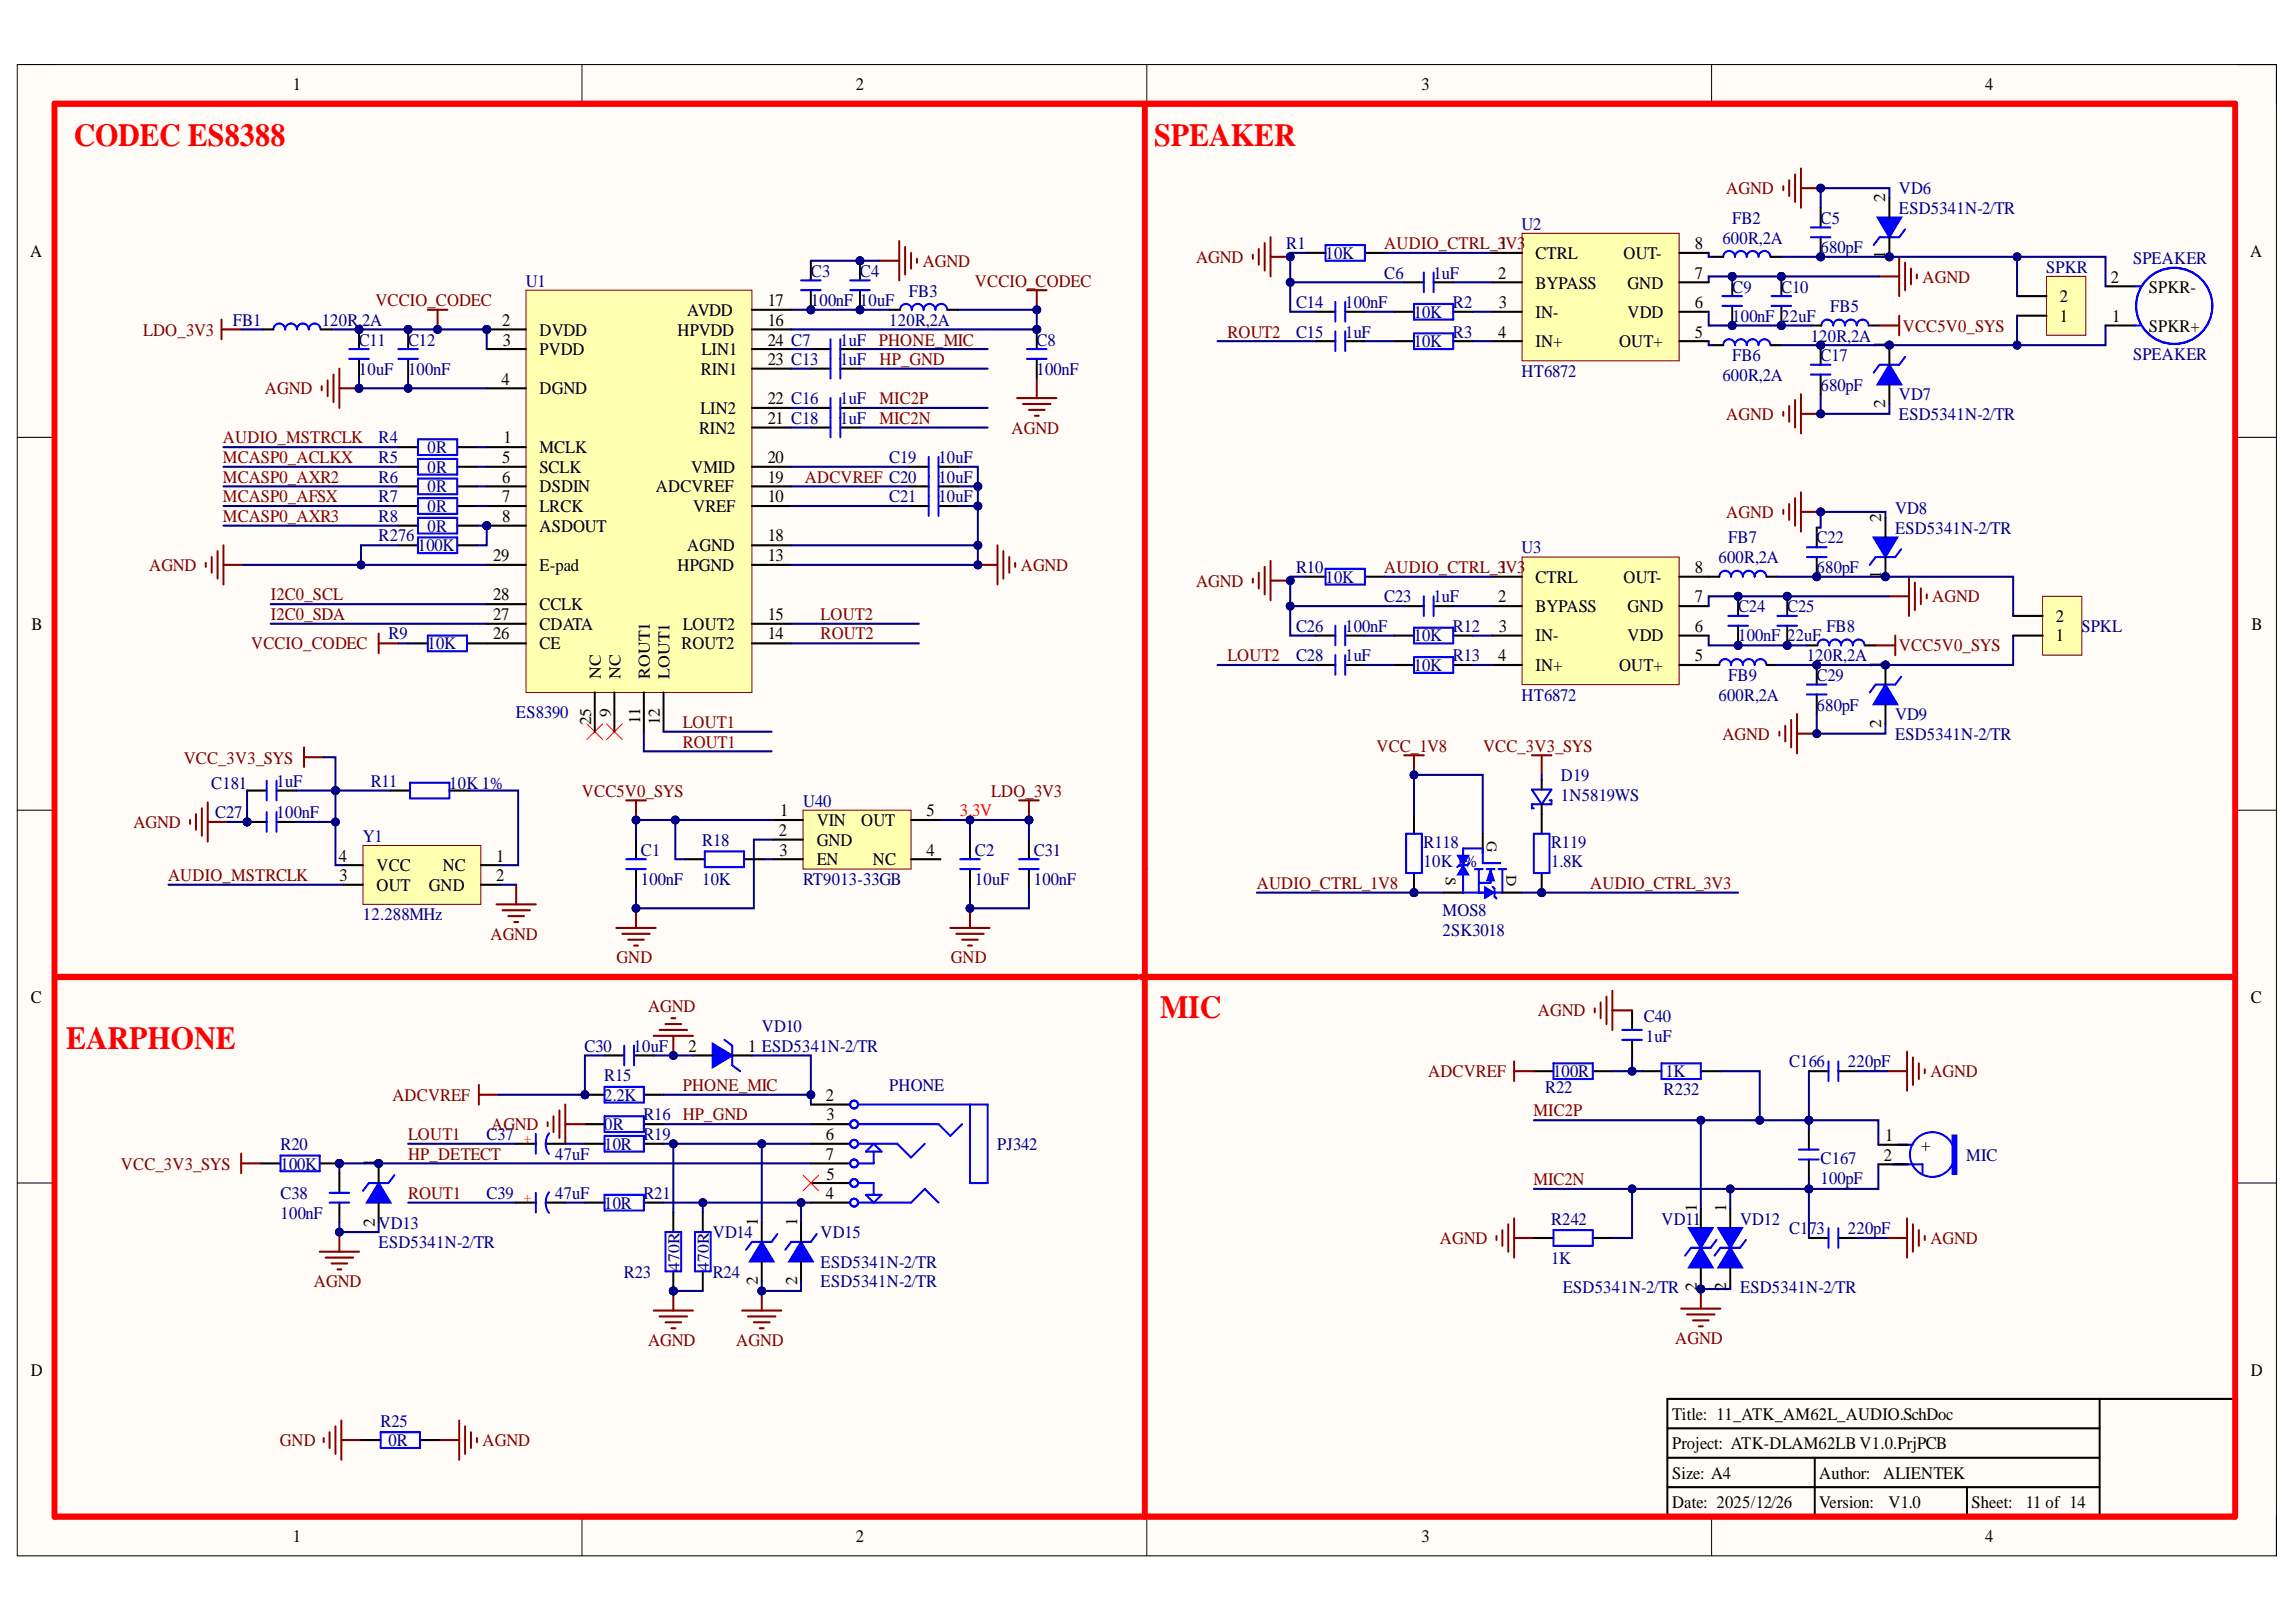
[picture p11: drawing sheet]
<svg xmlns="http://www.w3.org/2000/svg" width="297mm" height="210mm" viewBox="0 0 297 210" stroke-linecap="round" stroke-linejoin="round" font-family="sans-serif">
<defs><g id="words">
<g font-size="4.1" fill="#f00">
<text x="9.6" y="18.9">CODEC ES8388</text>
<text x="149.3" y="18.9">SPEAKER</text>
<text x="150.1" y="131.7">MIC</text>
<text x="8.5" y="135.7">EARPHONE</text>
</g>
<g font-size="2.3">
<text x="37.9" y="11.7">1</text>
<text x="110.7" y="11.7">2</text>
<text x="183.9" y="11.7">3</text>
<text x="256.8" y="11.7">4</text>
<text x="3.9" y="33.3">A</text>
<text x="198.6" y="33.6">CTRL</text>
<text x="210.1" y="33.6">OUT-</text>
<text x="219.3" y="32.3">8</text>
<text x="291.1" y="33.3">A</text>
<text x="88.9" y="40.9">AVDD</text>
<text x="99.3" y="39.6">17</text>
<text x="193.8" y="36.1">2</text>
<text x="193.9" y="39.9">3</text>
<text x="198.6" y="37.4">BYPASS</text>
<text x="198.6" y="41.2">IN-</text>
<text x="210.6" y="41.2">VDD</text>
<text x="210.6" y="37.4">GND</text>
<text x="219.3" y="39.9">6</text>
<text x="219.3" y="36.1">7</text>
<text x="266.5" y="41.7">1</text>
<text x="266.5" y="39.1">2</text>
<text x="273.1" y="36.6">2</text>
<text x="273.3" y="41.7">1</text>
<text x="278" y="37.9">SPKR-</text>
<text x="65" y="42.2">2</text>
<text x="65.1" y="44.7">3</text>
<text x="69.8" y="43.4">DVDD</text>
<text x="69.8" y="46">PVDD</text>
<text x="87.6" y="43.4">HPVDD</text>
<text x="90.8" y="46">LIN1</text>
<text x="99.3" y="42.2">16</text>
<text x="99.3" y="47.2">23 C13</text>
<text x="99.3" y="44.7">24 C7</text>
<text x="193.8" y="43.7">4</text>
<text x="198.6" y="45">IN+</text>
<text x="209.5" y="45">OUT+</text>
<text x="219.3" y="43.7">5</text>
<text x="278" y="42.9">SPKR+</text>
<text x="64.9" y="49.8">4</text>
<text x="69.8" y="51.1">DGND</text>
<text x="90.6" y="53.6">LIN2</text>
<text x="90.7" y="48.5">RIN1</text>
<text x="99.3" y="52.3">22 C16</text>
<text x="65" y="59.9">5</text>
<text x="65.1" y="57.4">1</text>
<text x="69.8" y="58.7">MCLK</text>
<text x="90.4" y="56.1">RIN2</text>
<text x="99.3" y="59.9">20</text>
<text x="99.3" y="54.9">21 C18</text>
<text x="65" y="62.5">6</text>
<text x="65" y="65">7</text>
<text x="69.8" y="61.2">SCLK</text>
<text x="69.8" y="63.7">DSDIN</text>
<text x="84.9" y="63.7">ADCVREF</text>
<text x="89.4" y="61.2">VMID</text>
<text x="99.3" y="65">10</text>
<text x="99.3" y="62.5">19</text>
<text x="65" y="67.5">8</text>
<text x="69.8" y="66.3">LRCK</text>
<text x="69.8" y="68.8">ASDOUT</text>
<text x="88.9" y="71.3">AGND</text>
<text x="89.7" y="66.3">VREF</text>
<text x="99.3" y="70.1">18</text>
<text x="63.8" y="77.7">28</text>
<text x="63.8" y="72.6">29</text>
<text x="69.8" y="73.9">E-pad</text>
<text x="87.6" y="73.9">HPGND</text>
<text x="99.3" y="72.6">13</text>
<text x="193.8" y="77.9">2</text>
<text x="198.6" y="75.4">CTRL</text>
<text x="210.1" y="75.4">OUT-</text>
<text x="219.3" y="77.9">7</text>
<text x="219.3" y="74.1">8</text>
<text x="4.1" y="81.5">B</text>
<text x="63.8" y="82.7">26</text>
<text x="63.8" y="80.2">27</text>
<text x="69.8" y="81.5">CDATA</text>
<text x="69.8" y="78.9">CCLK</text>
<text x="88.3" y="81.5">LOUT2</text>
<text x="99.3" y="82.7">14</text>
<text x="99.3" y="80.2">15</text>
<text x="193.9" y="81.7">3</text>
<text x="198.6" y="79.2">BYPASS</text>
<text x="198.6" y="83">IN-</text>
<text x="210.6" y="83">VDD</text>
<text x="210.6" y="79.2">GND</text>
<text x="219.3" y="81.7">6</text>
<text x="266" y="83">1</text>
<text x="266" y="80.5">2</text>
<text x="291.3" y="81.5">B</text>
<text x="69.8" y="84">CE</text>
<text x="88.2" y="84">ROUT2</text>
<text x="193.8" y="85.5">4</text>
<text x="198.6" y="86.8">IN+</text>
<text x="209.5" y="86.8">OUT+</text>
<text x="219.3" y="85.5">5</text>
<text x="100.9" y="105.7">1</text>
<text x="105.7" y="106.9">VIN</text>
<text x="111.4" y="106.9">OUT</text>
<text x="119.9" y="105.7">5</text>
<text x="43.8" y="111.5">4</text>
<text x="48.7" y="112.8">VCC</text>
<text x="57.3" y="112.8">NC</text>
<text x="64.2" y="111.5">1</text>
<text x="100.8" y="108.2">2</text>
<text x="100.8" y="110.7">3</text>
<text x="105.7" y="109.5">GND</text>
<text x="105.7" y="112">EN</text>
<text x="112.9" y="112">NC</text>
<text x="119.9" y="110.7">4</text>
<text x="43.9" y="114">3</text>
<text x="48.7" y="115.3">OUT</text>
<text x="55.5" y="115.3">GND</text>
<text x="64.2" y="114">2</text>
<text x="4" y="129.7">C</text>
<text x="291.2" y="129.7">C</text>
<text x="89.1" y="136.1">2</text>
<text x="96.8" y="136.1">1 ESD5341N-2/TR</text>
<text x="106.8" y="142.4">2</text>
<text x="106.8" y="147.5">6</text>
<text x="106.9" y="145">3</text>
<text x="243.9" y="147.7">1</text>
<text x="248.5" y="148.9">+</text>
<text x="106.8" y="150.1">7</text>
<text x="106.8" y="155.2">4</text>
<text x="106.9" y="152.7">5</text>
<text x="243.7" y="150.2">2</text>
<text x="4" y="178">D</text>
<text x="291.2" y="178">D</text>
<text x="216.3" y="183.8">Title: 11_ATK_AM62L_AUDIO.SchDoc</text>
<text x="216.3" y="191.4">Size: A4</text>
<text x="216.3" y="187.6">Project: ATK-DLAM62LB V1.0.PrjPCB</text>
<text x="235.4" y="191.4">Author:</text>
<text x="243.6" y="191.4">ALIENTEK</text>
<text x="216.3" y="195.2">Date: 2025/12/26</text>
<text x="235.4" y="195.2">Version:</text>
<text x="244.3" y="195.2">V1.0</text>
<text x="255.1" y="195.2">Sheet:</text>
<text x="262.1" y="195.2">11 of 14</text>
<text x="37.9" y="199.6">1</text>
<text x="110.7" y="199.6">2</text>
<text x="183.9" y="199.6">3</text>
<text x="256.8" y="199.6">4</text>
</g>
<g font-size="2.3" fill="#000080">
<text x="196.9" y="29.8">U2</text>
<text x="224.1" y="29">FB2</text>
<text x="235.5" y="29">C5</text>
<text x="245.7" y="25.1">VD6</text>
<text x="245.7" y="27.6">ESD5341N-2/TR</text>
<text x="104.9" y="35.8">C3</text>
<text x="111.2" y="35.8">C4</text>
<text x="166.4" y="32.3">R1</text>
<text x="171.5" y="33.6">10K</text>
<text x="222.8" y="31.5">600R,2A</text>
<text x="235.5" y="32.8">680pF</text>
<text x="264.7" y="35.3">SPKR</text>
<text x="276" y="34.1">SPEAKER</text>
<text x="68" y="37.1">U1</text>
<text x="104.9" y="39.6">100nF 10uF</text>
<text x="117.6" y="38.4">FB3</text>
<text x="167.7" y="39.9">C14</text>
<text x="174" y="39.9">100nF</text>
<text x="179.1" y="36.1">C6</text>
<text x="182.9" y="41.2">10K</text>
<text x="185.4" y="36.1">1uF</text>
<text x="188" y="39.9">R2</text>
<text x="224.1" y="37.9">C9</text>
<text x="224.1" y="41.7">100nF 22uF</text>
<text x="230.4" y="37.9">C10</text>
<text x="236.8" y="40.4">FB5</text>
<text x="30.1" y="42.2">FB1</text>
<text x="41.6" y="42.2">120R,2A</text>
<text x="46.4" y="44.7">C11</text>
<text x="52.8" y="44.7">C12</text>
<text x="108.7" y="44.7">1uF</text>
<text x="108.7" y="47.2">1uF</text>
<text x="115.1" y="42.2">120R,2A</text>
<text x="134.1" y="44.7">C8</text>
<text x="167.7" y="43.7">C15</text>
<text x="174" y="43.7">1uF</text>
<text x="182.9" y="45">10K</text>
<text x="188" y="43.7">R3</text>
<text x="224.1" y="46.7">FB6</text>
<text x="234.3" y="44.2">120R,2A</text>
<text x="235.5" y="46.7">C17</text>
<text x="276" y="46.6">SPEAKER</text>
<text x="46.4" y="48.5">10uF</text>
<text x="52.8" y="48.5">100nF</text>
<text x="108.7" y="52.3">1uF</text>
<text x="134.1" y="48.5">100nF</text>
<text x="196.9" y="48.8">HT6872</text>
<text x="222.8" y="49.3">600R,2A</text>
<text x="235.5" y="50.5">680pF</text>
<text x="245.7" y="51.8">VD7</text>
<text x="49" y="57.4">R4</text>
<text x="49" y="59.9">R5</text>
<text x="55.3" y="58.7">0R</text>
<text x="108.7" y="54.9">1uF</text>
<text x="115.1" y="59.9">C19</text>
<text x="121.4" y="59.9">10uF</text>
<text x="245.7" y="54.3">ESD5341N-2/TR</text>
<text x="49" y="62.5">R6</text>
<text x="49" y="65">R7</text>
<text x="55.3" y="61.2">0R</text>
<text x="55.3" y="63.7">0R</text>
<text x="115.1" y="65">C21</text>
<text x="121.4" y="62.5">10uF</text>
<text x="121.4" y="65">10uF</text>
<text x="49" y="67.5">R8</text>
<text x="49" y="70.1">R276</text>
<text x="54.1" y="71.3">100K</text>
<text x="55.3" y="66.3">0R</text>
<text x="55.3" y="68.8">0R</text>
<text x="196.9" y="71.6">U3</text>
<text x="223.6" y="70.3">FB7</text>
<text x="235" y="70.3">C22</text>
<text x="245.2" y="66.5">VD8</text>
<text x="245.2" y="69.1">ESD5341N-2/TR</text>
<text x="167.7" y="74.1">R10</text>
<text x="171.5" y="75.4">10K</text>
<text x="179.1" y="77.9">C23</text>
<text x="185.4" y="77.9">1uF</text>
<text x="222.3" y="72.9">600R,2A</text>
<text x="235" y="74.1">680pF</text>
<text x="50.3" y="82.7">R9</text>
<text x="167.7" y="81.7">C26</text>
<text x="174" y="81.7">100nF</text>
<text x="182.9" y="83">10K</text>
<text x="188" y="81.7">R12</text>
<text x="224.9" y="79.2">C24</text>
<text x="224.9" y="83">100nF 22uF</text>
<text x="231.2" y="79.2">C25</text>
<text x="236.3" y="81.7">FB8</text>
<text x="269.3" y="81.7">SPKL</text>
<text x="55.3" y="84">10K</text>
<text x="167.7" y="85.5">C28</text>
<text x="174" y="85.5">1uF</text>
<text x="182.9" y="86.8">10K</text>
<text x="188" y="85.5">R13</text>
<text x="223.6" y="88.1">FB9</text>
<text x="233.7" y="85.5">120R,2A</text>
<text x="235" y="88.1">C29</text>
<text x="66.7" y="93">ES8390</text>
<text x="196.9" y="90.7">HT6872</text>
<text x="222.3" y="90.7">600R,2A</text>
<text x="235" y="92">680pF</text>
<text x="245.2" y="93.2">VD9</text>
<text x="245.2" y="95.8">ESD5341N-2/TR</text>
<text x="35.8" y="101.9">1uF</text>
<text x="48" y="101.9">R11</text>
<text x="201.9" y="101.1">D19</text>
<text x="27.3" y="102.1">C181</text>
<text x="27.8" y="105.9">C27</text>
<text x="35.8" y="105.9">100nF</text>
<text x="58.1" y="102.1">10K 1%</text>
<text x="103.9" y="104.4">U40</text>
<text x="201.9" y="103.6">1N5819WS</text>
<text x="47" y="109">Y1</text>
<text x="82.9" y="110.7">C1</text>
<text x="90.9" y="109.5">R18</text>
<text x="126.1" y="110.7">C2</text>
<text x="133.7" y="110.7">C31</text>
<text x="184.2" y="109.7">R118</text>
<text x="184.2" y="112.2">10K 1%</text>
<text x="200.7" y="109.7">R119</text>
<text x="200.7" y="112.2">1.8K</text>
<text x="47" y="119.1">12.288MHz</text>
<text x="82.9" y="114.5">100nF</text>
<text x="90.9" y="114.5">10K</text>
<text x="103.9" y="114.5">RT9013-33GB</text>
<text x="126.1" y="114.5">10uF</text>
<text x="133.7" y="114.5">100nF</text>
<text x="186.6" y="118.6">MOS8</text>
<text x="186.6" y="121.1">2SK3018</text>
<text x="75.6" y="136.1">C30</text>
<text x="82" y="136.1">10uF</text>
<text x="98.6" y="133.6">VD10</text>
<text x="212.7" y="132.3">C40</text>
<text x="212.9" y="134.8">1uF</text>
<text x="78.2" y="139.9">R15</text>
<text x="78.2" y="142.4">2.2K</text>
<text x="115.1" y="141.2">PHONE</text>
<text x="199.9" y="141.4">R22</text>
<text x="200.9" y="139.4">100R</text>
<text x="215.2" y="141.7">R232</text>
<text x="215.5" y="139.4">1K</text>
<text x="231.5" y="138.1">C166</text>
<text x="239.1" y="138.1">220pF</text>
<text x="36.3" y="148.8">R20</text>
<text x="62.9" y="147.5">C37</text>
<text x="78.2" y="146.2">0R</text>
<text x="78.2" y="148.8">10R</text>
<text x="83.2" y="145">R16 HP_GND</text>
<text x="83.2" y="147.5">R19</text>
<text x="129" y="148.8">PJ342</text>
<text x="36.3" y="151.4">100K</text>
<text x="36.3" y="155.2">C38</text>
<text x="62.9" y="155.2">C39</text>
<text x="71.8" y="150.1">47uF</text>
<text x="71.8" y="155.2">47uF</text>
<text x="83.2" y="155.2">R21</text>
<text x="235.5" y="150.6">C167</text>
<text x="235.5" y="153.2">100pF</text>
<text x="254.4" y="150.2">MIC</text>
<text x="36.3" y="157.7">100nF</text>
<text x="49" y="159">VD13</text>
<text x="49" y="161.5">ESD5341N-2/TR</text>
<text x="78.2" y="156.5">10R</text>
<text x="92.2" y="160.3">VD14</text>
<text x="106.2" y="160.3">VD15</text>
<text x="200.7" y="158.5">R242</text>
<text x="215" y="158.5">VD11</text>
<text x="225.1" y="158.5">VD12</text>
<text x="231.5" y="159.8">C173</text>
<text x="239.1" y="159.8">220pF</text>
<text x="80.7" y="165.3">R23</text>
<text x="92.2" y="165.3">R24</text>
<text x="106.2" y="166.6">ESD5341N-2/TR</text>
<text x="106.2" y="164.1">ESD5341N-2/TR</text>
<text x="200.7" y="163.6">1K</text>
<text x="202.2" y="167.4">ESD5341N-2/TR</text>
<text x="225.1" y="167.4">ESD5341N-2/TR</text>
<text x="49.2" y="184.6">R25</text>
<text x="50.3" y="187.1">0R</text>
</g>
<g font-size="2.3" fill="#800000">
<text x="223.3" y="25.1">AGND</text>
<text x="119.4" y="34.6">AGND</text>
<text x="154.7" y="34.1">AGND</text>
<text x="179.1" y="32.3">AUDIO_CTRL_31V3</text>
<text x="48.6" y="39.6">VCCIO_CODEC</text>
<text x="126.1" y="37.1">VCCIO_CODEC</text>
<text x="248.7" y="36.6">AGND</text>
<text x="18.5" y="43.4">LDO_3V3</text>
<text x="113.7" y="44.7">PHONE_MIC</text>
<text x="113.8" y="47.2">HP_GND</text>
<text x="158.8" y="43.7">ROUT2</text>
<text x="246.2" y="42.9">VCC5V0_SYS</text>
<text x="34.3" y="51.1">AGND</text>
<text x="113.8" y="52.3">MIC2P</text>
<text x="28.8" y="57.4">AUDIO_MSTRCLK</text>
<text x="28.8" y="59.9">MCASP0_ACLKX</text>
<text x="113.8" y="54.9">MIC2N</text>
<text x="130.9" y="56.1">AGND</text>
<text x="223.3" y="54.3">AGND</text>
<text x="28.8" y="62.5">MCASP0_AXR2</text>
<text x="28.8" y="65">MCASP0_AFSX</text>
<text x="104.1" y="62.5">ADCVREF C20</text>
<text x="28.8" y="67.5">MCASP0_AXR3</text>
<text x="223.3" y="67">AGND</text>
<text x="19.3" y="73.9">AGND</text>
<text x="35" y="77.7">I2C0_SCL</text>
<text x="132.1" y="73.9">AGND</text>
<text x="154.7" y="75.9">AGND</text>
<text x="179.1" y="74.1">AUDIO_CTRL_31V3</text>
<text x="250" y="77.9">AGND</text>
<text x="35" y="80.2">I2C0_SDA</text>
<text x="106.2" y="80.2">LOUT2</text>
<text x="106.2" y="82.7">ROUT2</text>
<text x="32.5" y="84">VCCIO_CODEC</text>
<text x="158.8" y="85.5">LOUT2</text>
<text x="245.7" y="84.3">VCC5V0_SYS</text>
<text x="88.3" y="94.2">LOUT1</text>
<text x="222.8" y="95.8">AGND</text>
<text x="23.8" y="98.8">VCC_3V3_SYS</text>
<text x="88.3" y="96.8">ROUT1</text>
<text x="178.1" y="97.3">VCC_1V8</text>
<text x="191.9" y="97.3">VCC_3V3_SYS</text>
<text x="17.3" y="107.2">AGND</text>
<text x="75.3" y="103.1">VCC5V0_SYS</text>
<text x="128.3" y="103.1">LDO_3V3</text>
<text x="21.7" y="114">AUDIO_MSTRCLK</text>
<text x="162.6" y="115">AUDIO_CTRL_1V8</text>
<text x="205.7" y="115">AUDIO_CTRL_3V3</text>
<text x="63.4" y="121.6">AGND</text>
<text x="79.8" y="124.7">GND</text>
<text x="123" y="124.7">GND</text>
<text x="83.8" y="131">AGND</text>
<text x="199" y="131.5">AGND</text>
<text x="50.8" y="142.4">ADCVREF</text>
<text x="88.3" y="141.2">PHONE_MIC</text>
<text x="184.8" y="139.4">ADCVREF</text>
<text x="249.7" y="139.4">AGND</text>
<text x="52.8" y="147.5">LOUT1</text>
<text x="63.5" y="146.2">AGND</text>
<text x="198.4" y="144.5">MIC2P</text>
<text x="15.7" y="151.4">VCC_3V3_SYS</text>
<text x="52.8" y="150.1">HP_DETECT</text>
<text x="52.8" y="155.2">ROUT1</text>
<text x="198.4" y="153.4">MIC2N</text>
<text x="186.3" y="161">AGND</text>
<text x="249.7" y="161">AGND</text>
<text x="40.6" y="166.6">AGND</text>
<text x="216.7" y="174">AGND</text>
<text x="83.8" y="174.2">AGND</text>
<text x="95.3" y="174.2">AGND</text>
<text x="36.2" y="187.1">GND</text>
<text x="62.4" y="187.1">AGND</text>
</g>
<text font-size="2.3" fill="#f00" x="124.2" y="105.7">3.3V</text>
<g font-size="2.1">
<text x="243.9" y="26.1" transform="rotate(-90 243.9 26.1)">2</text>
<text x="243.9" y="33.6" transform="rotate(-90 243.9 33.6)">1</text>
<text x="243.9" y="45.1" transform="rotate(-90 243.9 45.1)">1</text>
<text x="243.9" y="52.8" transform="rotate(-90 243.9 52.8)">2</text>
<text x="243.4" y="67.5" transform="rotate(-90 243.4 67.5)">2</text>
<text x="243.4" y="75" transform="rotate(-90 243.4 75)">1</text>
<text x="77.7" y="87.8" transform="rotate(-90 77.7 87.8)">NC</text>
<text x="80.3" y="87.8" transform="rotate(-90 80.3 87.8)">NC</text>
<text x="84.1" y="87.8" transform="rotate(-90 84.1 87.8)">ROUT1</text>
<text x="86.6" y="87.8" transform="rotate(-90 86.6 87.8)">LOUT1</text>
<text x="243.4" y="86.6" transform="rotate(-90 243.4 86.6)">1</text>
<text x="76.5" y="93.8" transform="rotate(-90 76.5 93.8)">25</text>
<text x="79" y="92.7" transform="rotate(-90 79 92.7)">9</text>
<text x="82.8" y="93.7" transform="rotate(-90 82.8 93.7)">11</text>
<text x="85.4" y="93.8" transform="rotate(-90 85.4 93.8)">12</text>
<text x="243.4" y="94.2" transform="rotate(-90 243.4 94.2)">2</text>
<text x="48.5" y="151" transform="rotate(-90 48.5 151)">1</text>
<text x="48.5" y="158.7" transform="rotate(-90 48.5 158.7)">2</text>
<text x="98" y="158.7" transform="rotate(-90 98 158.7)">1</text>
<text x="103.1" y="158.7" transform="rotate(-90 103.1 158.7)">1</text>
<text x="219.5" y="156.9" transform="rotate(-90 219.5 156.9)">1</text>
<text x="223.3" y="156.9" transform="rotate(-90 223.3 156.9)">1</text>
<text x="98" y="166.3" transform="rotate(-90 98 166.3)">2</text>
<text x="103.1" y="166.3" transform="rotate(-90 103.1 166.3)">2</text>
<text x="219.5" y="167.1" transform="rotate(-90 219.5 167.1)">2</text>
<text x="223.3" y="167.1" transform="rotate(-90 223.3 167.1)">2</text>
</g>
<g font-size="2.1" fill="#000080">
<text x="87.9" y="164.5" transform="rotate(-90 87.9 164.5)">470R</text>
<text x="91.7" y="164.5" transform="rotate(-90 91.7 164.5)">470R</text>
</g>
<g font-size="1.9" fill="#080d02">
<text x="187" y="113.5" transform="rotate(90 187 113.5)">S</text>
<text x="192.4" y="108.9" transform="rotate(90 192.4 108.9)">G</text>
<text x="194.9" y="113.3" transform="rotate(90 194.9 113.3)">D</text>
</g>
<g font-size="1.9" fill="#f00">
<text x="67.8" y="147.9">+</text>
<text x="67.8" y="155.5">+</text>
</g>
</g></defs>
<path d="M2.2 8.4h292.3v192.9h-292.3z" fill-rule="evenodd" fill="#fffcf8"/>
<path d="M2.2 8.4h292.3v192.9h-292.3z" fill="none" stroke="#000" stroke-width=".13"/>
<path d="M7.3 13.4h282.1v182.9h-282.1z" fill-rule="evenodd" fill="#fffcf8"/>
<g fill="none" stroke="#000" stroke-width=".13">
<path d="M2.2 8.3h5.1M7.3 13.4h282.1v182.9h-282.1zM75.3 8.3v5.1M148.4 8.3v5.1M221.4 8.4v5M289.4 8.4h5.1v5M2.2 56.6h5.1M289.4 56.6h5.1M2.2 104.8h5.1M289.4 104.9h5.1M2.2 153.1h5.1M289.4 153.1h5.1"/>
<path d="M75.3 196.3v5M148.4 196.3v5M221.4 196.3v5M294.5 196.3v5"/>
</g>
<path d="M215.7 181h73.7v15.3h-73.7zM215.7 188.7h55.9M215.7 192.5h55.9M215.7 184.8h55.9M234.8 188.7v7.6M254.5 192.5v3.8M271.6 181v15.3" fill="none" stroke="#000" stroke-width=".26"/>
<circle cx="46.4" cy="42.6" r=".51" fill="#000080"/>
<circle cx="46.4" cy="42.6" r=".51" fill="none" stroke="#000080" stroke-width=".13"/>
<path d="M46.4 42.6v2.6" fill="none" stroke="#000" stroke-width=".26"/>
<circle cx="46.4" cy="42.6" r=".51" fill="#000080"/>
<circle cx="46.4" cy="42.6" r=".51" fill="none" stroke="#000080" stroke-width=".13"/>
<path d="M46.4 46.4v2.6" fill="none" stroke="#000" stroke-width=".26"/>
<path d="M45.2 46.4h2.5M45.2 45.2h2.5" fill="none" stroke="#00f" stroke-width=".26"/>
<circle cx="52.8" cy="42.6" r=".51" fill="#000080"/>
<circle cx="52.8" cy="42.6" r=".51" fill="none" stroke="#000080" stroke-width=".13"/>
<path d="M52.8 42.6v2.6" fill="none" stroke="#000" stroke-width=".26"/>
<circle cx="52.8" cy="42.6" r=".51" fill="#000080"/>
<circle cx="52.8" cy="42.6" r=".51" fill="none" stroke="#000080" stroke-width=".13"/>
<path d="M52.8 46.4v2.6" fill="none" stroke="#000" stroke-width=".26"/>
<path d="M51.5 46.4h2.6M51.5 45.2h2.6" fill="none" stroke="#00f" stroke-width=".26"/>
<path d="M41.6 50v.5M42.4 49.2v2.1M43.1 48.5v3.5M43.9 47.7v5.1M43.9 50.2h2.5" fill="none" stroke="#800000" stroke-width=".26"/>
<circle cx="46.4" cy="50.2" r=".51" fill="#000080"/>
<circle cx="46.4" cy="50.2" r=".51" fill="none" stroke="#000080" stroke-width=".13"/>
<path d="M52.8 83.3h2.5M60.4 83.3h2.6" fill="none" stroke="#000" stroke-width=".26"/>
<path d="M55.3 82.2h5.1v2.1h-5.1z" fill="none" stroke="#00f" stroke-width=".26"/>
<path d="M26.6 72.8v.6M27.4 72.1v2M28.1 71.3v3.6M28.9 70.6v5M28.9 73.1h2.6" fill="none" stroke="#800000" stroke-width=".26"/>
<circle cx="134.1" cy="42.6" r=".51" fill="#000080"/>
<circle cx="134.1" cy="42.6" r=".51" fill="none" stroke="#000080" stroke-width=".13"/>
<path d="M134.1 42.6v2.6" fill="none" stroke="#000" stroke-width=".26"/>
<circle cx="134.1" cy="42.6" r=".51" fill="#000080"/>
<circle cx="134.1" cy="42.6" r=".51" fill="none" stroke="#000080" stroke-width=".13"/>
<path d="M134.1 46.4v2.6" fill="none" stroke="#000" stroke-width=".26"/>
<path d="M132.9 46.4h2.5M132.9 45.2h2.5" fill="none" stroke="#00f" stroke-width=".26"/>
<circle cx="104.9" cy="40.1" r=".51" fill="#000080"/>
<circle cx="104.9" cy="40.1" r=".51" fill="none" stroke="#000080" stroke-width=".13"/>
<path d="M104.9 33.7v2.6M104.9 37.6v2.5" fill="none" stroke="#000" stroke-width=".26"/>
<circle cx="104.9" cy="40.1" r=".51" fill="#000080"/>
<circle cx="104.9" cy="40.1" r=".51" fill="none" stroke="#000080" stroke-width=".13"/>
<path d="M103.6 37.6h2.6M103.6 36.3h2.6" fill="none" stroke="#00f" stroke-width=".26"/>
<circle cx="111.3" cy="33.7" r=".51" fill="#000080"/>
<circle cx="111.3" cy="33.7" r=".51" fill="none" stroke="#000080" stroke-width=".13"/>
<circle cx="111.3" cy="40.1" r=".51" fill="#000080"/>
<circle cx="111.3" cy="40.1" r=".51" fill="none" stroke="#000080" stroke-width=".13"/>
<path d="M111.3 33.7v2.6" fill="none" stroke="#000" stroke-width=".26"/>
<circle cx="111.3" cy="33.7" r=".51" fill="#000080"/>
<circle cx="111.3" cy="33.7" r=".51" fill="none" stroke="#000080" stroke-width=".13"/>
<path d="M111.3 37.6v2.5" fill="none" stroke="#000" stroke-width=".26"/>
<circle cx="111.3" cy="40.1" r=".51" fill="#000080"/>
<circle cx="111.3" cy="40.1" r=".51" fill="none" stroke="#000080" stroke-width=".13"/>
<path d="M110 37.6h2.5M110 36.3h2.5M107.4 43.9v5.1M107.4 51.5v5.1M108.7 43.9v5.1M108.7 51.5v5.1M116.4 40.1a.76 .76 0 0 1 .8-.8 .76 .76 0 0 1 .8 .8 .76 .76 0 0 1 .7-.8 .76 .76 0 0 1 .8 .8 .76 .76 0 0 1 .8-.8 .76 .76 0 0 1 .7 .8 .76 .76 0 0 1 .8-.8 .76 .76 0 0 1 .7 .8M120.2 59.1v7.7M121.4 59.1v7.7" fill="none" stroke="#00f" stroke-width=".26"/>
<path d="M113.8 33.7h2.5M116.3 31.2v5.1M117.1 32v3.5M117.9 32.7v2.1M118.6 33.5v.5M126.5 73.1h2.5M129 70.6v5M129.8 71.3v3.6M130.6 72.1v2M131.3 72.8v.6" fill="none" stroke="#800000" stroke-width=".26"/>
<g fill="none" stroke="#000" stroke-width=".26">
<path d="M104.9 45.2h2.5M104.9 47.7h2.5M104.9 52.8h2.5M104.9 55.3h2.5M108.7 45.2h2.6M108.7 47.7h2.6M108.7 52.8h2.6M108.7 55.3h2.6M115.1 40.1h1.3M122.6 40.1h1.4M117.6 60.4h2.6M117.6 62.9h2.6"/>
<path d="M117.6 65.5h2.6M121.4 60.4h2.6M121.4 62.9h2.6M121.4 65.5h2.6"/>
</g>
<circle cx="126.5" cy="73.1" r=".51" fill="#000080"/>
<circle cx="126.5" cy="73.1" r=".51" fill="none" stroke="#000080" stroke-width=".13"/>
<path d="M75.9 93.7l2.1 2M78 93.7l-2.1 2M78.5 93.7l2 2M80.5 93.7l-2 2" fill="none" stroke="#f00" stroke-width=".13"/>
<path d="M196.9 30.2h20.3v16.5h-20.3z" fill-rule="evenodd" fill="#ffffb0"/>
<path d="M196.9 30.2h20.3v16.5h-20.3z" fill="none" stroke="#800000" stroke-width=".13"/>
<g fill="none" stroke="#000" stroke-width=".26">
<path d="M168.9 32.7h2.6M176.6 32.7h2.5M181.7 36.5h2.5M185.5 36.5h2.5M193.1 32.7h3.8M193.1 36.5h3.8M217.2 32.7h3.9M217.2 36.5h3.9M170.2 40.3h2.6M170.2 44.2h2.6M174 40.3h2.6M174 44.2h2.6"/>
<path d="M180.4 40.3h2.5M180.4 44.2h2.5M188 40.3h2.6M188 44.2h2.6M193.1 40.3h3.8M193.1 44.2h3.8M217.2 40.3h3.9M217.2 44.2h3.9"/>
</g>
<path d="M171.5 31.7v2h5.1v-2h-5.1M172.8 39.1v2.5M174 39.1v2.5M182.9 39.3h5.1v2.1h-5.1zM184.2 35.3v2.5M185.5 35.3v2.5M172.8 42.9v2.5M174 42.9v2.5M182.9 43.1h5.1v2.1h-5.1z" fill="none" stroke="#00f" stroke-width=".26"/>
<path d="M162.1 33v.5M162.9 32.2v2.1M163.6 31.5v3.5M164.4 30.7v5.1M164.4 33.2h2.5" fill="none" stroke="#800000" stroke-width=".26"/>
<circle cx="166.9" cy="33.2" r=".51" fill="#000080"/>
<circle cx="166.9" cy="33.2" r=".51" fill="none" stroke="#000080" stroke-width=".13"/>
<circle cx="224.1" cy="42.1" r=".51" fill="#000080"/>
<circle cx="224.1" cy="42.1" r=".51" fill="none" stroke="#000080" stroke-width=".13"/>
<circle cx="224.1" cy="35.8" r=".51" fill="#000080"/>
<circle cx="224.1" cy="35.8" r=".51" fill="none" stroke="#000080" stroke-width=".13"/>
<path d="M224.1 39.6v2.5" fill="none" stroke="#000" stroke-width=".26"/>
<circle cx="224.1" cy="42.1" r=".51" fill="#000080"/>
<circle cx="224.1" cy="42.1" r=".51" fill="none" stroke="#000080" stroke-width=".13"/>
<path d="M224.1 35.8v2.5" fill="none" stroke="#000" stroke-width=".26"/>
<circle cx="224.1" cy="35.8" r=".51" fill="#000080"/>
<circle cx="224.1" cy="35.8" r=".51" fill="none" stroke="#000080" stroke-width=".13"/>
<path d="M222.8 38.3h2.6M222.8 39.6h2.6" fill="none" stroke="#00f" stroke-width=".26"/>
<circle cx="230.5" cy="42.1" r=".51" fill="#000080"/>
<circle cx="230.5" cy="42.1" r=".51" fill="none" stroke="#000080" stroke-width=".13"/>
<circle cx="230.5" cy="35.8" r=".51" fill="#000080"/>
<circle cx="230.5" cy="35.8" r=".51" fill="none" stroke="#000080" stroke-width=".13"/>
<path d="M230.5 39.6v2.5" fill="none" stroke="#000" stroke-width=".26"/>
<circle cx="230.5" cy="42.1" r=".51" fill="#000080"/>
<circle cx="230.5" cy="42.1" r=".51" fill="none" stroke="#000080" stroke-width=".13"/>
<path d="M230.5 35.8v2.5" fill="none" stroke="#000" stroke-width=".26"/>
<circle cx="230.5" cy="35.8" r=".51" fill="#000080"/>
<circle cx="230.5" cy="35.8" r=".51" fill="none" stroke="#000080" stroke-width=".13"/>
<path d="M222.9 33.2a.76 .76 0 0 1 .8-.7 .76 .76 0 0 1 .8 .7 .76 .76 0 0 1 .7-.7 .76 .76 0 0 1 .8 .7 .76 .76 0 0 1 .7-.7 .76 .76 0 0 1 .8 .7 .77 .77 0 0 1 .8-.7 .77 .77 0 0 1 .7 .7M229.2 38.3h2.5M229.2 39.6h2.5M235.6 42.1a.77 .77 0 0 1 .8-.7 .77 .77 0 0 1 .8 .7 .76 .76 0 0 1 .7-.7 .76 .76 0 0 1 .8 .7 .76 .76 0 0 1 .8-.7 .76 .76 0 0 1 .7 .7 .76 .76 0 0 1 .8-.7 .76 .76 0 0 1 .7 .7" fill="none" stroke="#00f" stroke-width=".26"/>
<path d="M221.6 33.2h1.3M229.1 33.2h1.4M234.3 42.1h1.3M241.8 42.1h1.4" fill="none" stroke="#000" stroke-width=".26"/>
<path d="M243.2 35.8h2.5M245.7 33.2v5.1M246.5 34v3.6M247.2 34.8v2M248 35.5v.5M243.2 42.1h2.5M245.7 40.9v2.5" fill="none" stroke="#800000" stroke-width=".26"/>
<circle cx="235.5" cy="33.2" r=".51" fill="#000080"/>
<circle cx="235.5" cy="33.2" r=".51" fill="none" stroke="#000080" stroke-width=".13"/>
<path d="M235.5 30.7v2.5" fill="none" stroke="#000" stroke-width=".26"/>
<circle cx="235.5" cy="33.2" r=".51" fill="#000080"/>
<circle cx="235.5" cy="33.2" r=".51" fill="none" stroke="#000080" stroke-width=".13"/>
<path d="M235.5 26.9v2.5" fill="none" stroke="#000" stroke-width=".26"/>
<path d="M234.3 29.4h2.5M234.3 30.7h2.5" fill="none" stroke="#00f" stroke-width=".26"/>
<path d="M230.7 24.1v.5M231.5 23.3v2.1M232.2 22.6v3.5M233 21.8v5.1M233 24.4h2.5" fill="none" stroke="#800000" stroke-width=".26"/>
<circle cx="235.5" cy="24.4" r=".51" fill="#000080"/>
<circle cx="235.5" cy="24.4" r=".51" fill="none" stroke="#000080" stroke-width=".13"/>
<circle cx="244.4" cy="33.2" r=".51" fill="#000080"/>
<circle cx="244.4" cy="33.2" r=".51" fill="none" stroke="#000080" stroke-width=".13"/>
<path d="M242.9 28.2h3.1l-1.6 2.5z" fill="#00f"/>
<path d="M242.9 28.2h3.1l-1.6 2.5zM246.5 29.7l-.8 1h-2.5l-.8 1" fill="none" stroke="#00f" stroke-width=".26"/>
<path d="M244.4 30.7v2.5" fill="none" stroke="#000" stroke-width=".26"/>
<circle cx="244.4" cy="33.2" r=".51" fill="#000080"/>
<circle cx="244.4" cy="33.2" r=".51" fill="none" stroke="#000080" stroke-width=".13"/>
<path d="M244.4 25.6v2.6" fill="none" stroke="#000" stroke-width=".26"/>
<circle cx="244.4" cy="44.7" r=".51" fill="#000080"/>
<circle cx="244.4" cy="44.7" r=".51" fill="none" stroke="#000080" stroke-width=".13"/>
<path d="M244.4 47.2l1.6 2.5h-3.1z" fill="#00f"/>
<path d="M244.4 47.2l1.6 2.5h-3.1zM246.5 46.2l-.8 1h-2.5l-.8 1" fill="none" stroke="#00f" stroke-width=".26"/>
<path d="M244.4 44.7v2.5" fill="none" stroke="#000" stroke-width=".26"/>
<circle cx="244.4" cy="44.7" r=".51" fill="#000080"/>
<circle cx="244.4" cy="44.7" r=".51" fill="none" stroke="#000080" stroke-width=".13"/>
<path d="M221.6 44.7h1.3M229.1 44.7h1.4M244.4 49.7v2.6" fill="none" stroke="#000" stroke-width=".26"/>
<path d="M222.9 44.7a.76 .76 0 0 1 .8-.8 .76 .76 0 0 1 .8 .8 .76 .76 0 0 1 .7-.8 .76 .76 0 0 1 .8 .8 .76 .76 0 0 1 .7-.8 .76 .76 0 0 1 .8 .8 .77 .77 0 0 1 .8-.8 .77 .77 0 0 1 .7 .8" fill="none" stroke="#00f" stroke-width=".26"/>
<circle cx="235.5" cy="44.7" r=".51" fill="#000080"/>
<circle cx="235.5" cy="44.7" r=".51" fill="none" stroke="#000080" stroke-width=".13"/>
<path d="M235.5 44.7v2.5" fill="none" stroke="#000" stroke-width=".26"/>
<circle cx="235.5" cy="44.7" r=".51" fill="#000080"/>
<circle cx="235.5" cy="44.7" r=".51" fill="none" stroke="#000080" stroke-width=".13"/>
<path d="M235.5 48.5v2.5" fill="none" stroke="#000" stroke-width=".26"/>
<path d="M234.3 48.5h2.5M234.3 47.2h2.5" fill="none" stroke="#00f" stroke-width=".26"/>
<path d="M230.7 53.3v.5M231.5 52.5v2.1M232.2 51.8v3.5M233 51v5.1M233 53.6h2.5" fill="none" stroke="#800000" stroke-width=".26"/>
<circle cx="235.5" cy="53.6" r=".51" fill="#000080"/>
<circle cx="235.5" cy="53.6" r=".51" fill="none" stroke="#000080" stroke-width=".13"/>
<path d="M264.8 35.8h5v7.6h-5z" fill-rule="evenodd" fill="#ffffb0"/>
<path d="M264.8 35.8h5v7.6h-5z" fill="none" stroke="#800000" stroke-width=".13"/>
<path d="M261 38.3h3.8M261 40.9h3.8" fill="none" stroke="#000" stroke-width=".26"/>
<path d="M196.9 72.1h20.3v16.5h-20.3z" fill-rule="evenodd" fill="#ffffb0"/>
<path d="M196.9 72.1h20.3v16.5h-20.3z" fill="none" stroke="#800000" stroke-width=".13"/>
<g fill="none" stroke="#000" stroke-width=".26">
<path d="M168.9 74.6h2.6M176.6 74.6h2.5M181.7 78.4h2.5M185.5 78.4h2.5M193.1 74.6h3.8M193.1 78.4h3.8M217.2 74.6h3.9M217.2 78.4h3.9M170.2 82.2h2.6M170.2 86.1h2.6M174 82.3h2.6M174 86.1h2.6"/>
<path d="M180.4 82.3h2.5M180.4 86.1h2.5M188 82.3h2.6M188 86.1h2.6M193.1 82.3h3.8M193.1 86.1h3.8M217.2 82.3h3.9M217.2 86.1h3.9"/>
</g>
<path d="M171.5 73.6h5.1v2h-5.1zM184.2 77.2v2.5M185.5 77.2v2.5M172.8 81v2.5M172.8 84.8v2.5M174 81v2.5M174 84.8v2.5M182.9 81.2h5.1v2.1h-5.1zM182.9 85h5.1v2.1h-5.1z" fill="none" stroke="#00f" stroke-width=".26"/>
<path d="M162.1 74.9v.5M162.9 74.1v2.1M163.6 73.4v3.5M164.4 72.6v5.1M164.4 75.1h2.5" fill="none" stroke="#800000" stroke-width=".26"/>
<circle cx="166.9" cy="75.1" r=".51" fill="#000080"/>
<circle cx="166.9" cy="75.1" r=".51" fill="none" stroke="#000080" stroke-width=".13"/>
<circle cx="224.9" cy="83.5" r=".51" fill="#000080"/>
<circle cx="224.9" cy="83.5" r=".51" fill="none" stroke="#000080" stroke-width=".13"/>
<circle cx="224.9" cy="77.2" r=".51" fill="#000080"/>
<circle cx="224.9" cy="77.2" r=".51" fill="none" stroke="#000080" stroke-width=".13"/>
<path d="M224.9 81v2.5" fill="none" stroke="#000" stroke-width=".26"/>
<circle cx="224.9" cy="83.5" r=".51" fill="#000080"/>
<circle cx="224.9" cy="83.5" r=".51" fill="none" stroke="#000080" stroke-width=".13"/>
<path d="M224.9 77.2v2.5" fill="none" stroke="#000" stroke-width=".26"/>
<circle cx="224.9" cy="77.2" r=".51" fill="#000080"/>
<circle cx="224.9" cy="77.2" r=".51" fill="none" stroke="#000080" stroke-width=".13"/>
<path d="M223.6 79.7h2.5M223.6 81h2.5" fill="none" stroke="#00f" stroke-width=".26"/>
<circle cx="231.2" cy="83.5" r=".51" fill="#000080"/>
<circle cx="231.2" cy="83.5" r=".51" fill="none" stroke="#000080" stroke-width=".13"/>
<circle cx="231.2" cy="77.2" r=".51" fill="#000080"/>
<circle cx="231.2" cy="77.2" r=".51" fill="none" stroke="#000080" stroke-width=".13"/>
<path d="M231.2 81v2.5" fill="none" stroke="#000" stroke-width=".26"/>
<circle cx="231.2" cy="83.5" r=".51" fill="#000080"/>
<circle cx="231.2" cy="83.5" r=".51" fill="none" stroke="#000080" stroke-width=".13"/>
<path d="M231.2 77.2v2.5" fill="none" stroke="#000" stroke-width=".26"/>
<circle cx="231.2" cy="77.2" r=".51" fill="#000080"/>
<circle cx="231.2" cy="77.2" r=".51" fill="none" stroke="#000080" stroke-width=".13"/>
<path d="M222.4 74.6a.76 .76 0 0 1 .8-.7 .76 .76 0 0 1 .8 .7 .76 .76 0 0 1 .7-.7 .76 .76 0 0 1 .8 .7 .76 .76 0 0 1 .7-.7 .76 .76 0 0 1 .8 .7 .76 .76 0 0 1 .8-.7 .76 .76 0 0 1 .7 .7M229.9 79.7h2.6M229.9 81h2.6M235.1 83.5a.77 .77 0 0 1 .8-.7 .77 .77 0 0 1 .8 .7 .76 .76 0 0 1 .7-.7 .76 .76 0 0 1 .8 .7 .76 .76 0 0 1 .7-.7 .76 .76 0 0 1 .8 .7 .76 .76 0 0 1 .8-.7 .76 .76 0 0 1 .7 .7" fill="none" stroke="#00f" stroke-width=".26"/>
<path d="M221.1 74.6h1.3M228.6 74.6h1.3M233.8 83.5h1.3M241.3 83.5h1.4" fill="none" stroke="#000" stroke-width=".26"/>
<path d="M244.4 77.2h2.6M247 74.6v5.1M247.7 75.4v3.5M248.5 76.2v2M249.3 76.9v.5M242.7 83.5h2.5M245.2 82.3v2.5" fill="none" stroke="#800000" stroke-width=".26"/>
<circle cx="235" cy="74.6" r=".51" fill="#000080"/>
<circle cx="235" cy="74.6" r=".51" fill="none" stroke="#000080" stroke-width=".13"/>
<path d="M235 72.1v2.5" fill="none" stroke="#000" stroke-width=".26"/>
<circle cx="235" cy="74.6" r=".51" fill="#000080"/>
<circle cx="235" cy="74.6" r=".51" fill="none" stroke="#000080" stroke-width=".13"/>
<path d="M235 68.3v2.5" fill="none" stroke="#000" stroke-width=".26"/>
<path d="M233.8 70.8h2.5M233.8 72.1h2.5" fill="none" stroke="#00f" stroke-width=".26"/>
<path d="M230.7 66v.5M231.5 65.2v2.1M232.2 64.5v3.5M233 63.7v5.1M233 66.2h2.5" fill="none" stroke="#800000" stroke-width=".26"/>
<circle cx="235.5" cy="66.2" r=".51" fill="#000080"/>
<circle cx="235.5" cy="66.2" r=".51" fill="none" stroke="#000080" stroke-width=".13"/>
<circle cx="243.9" cy="74.6" r=".51" fill="#000080"/>
<circle cx="243.9" cy="74.6" r=".51" fill="none" stroke="#000080" stroke-width=".13"/>
<path d="M242.4 69.6h3.1l-1.6 2.5z" fill="#00f"/>
<path d="M242.4 69.6h3.1l-1.6 2.5zM246 71.1l-.8 1h-2.5l-.8 1" fill="none" stroke="#00f" stroke-width=".26"/>
<path d="M243.9 72.1v2.5" fill="none" stroke="#000" stroke-width=".26"/>
<circle cx="243.9" cy="74.6" r=".51" fill="#000080"/>
<circle cx="243.9" cy="74.6" r=".51" fill="none" stroke="#000080" stroke-width=".13"/>
<path d="M243.9 67v2.6" fill="none" stroke="#000" stroke-width=".26"/>
<circle cx="243.9" cy="86.1" r=".51" fill="#000080"/>
<circle cx="243.9" cy="86.1" r=".51" fill="none" stroke="#000080" stroke-width=".13"/>
<path d="M243.9 88.6l1.6 2.5h-3.1z" fill="#00f"/>
<path d="M243.9 88.6l1.6 2.5h-3.1zM246 87.6l-.8 1h-2.5l-.8 1" fill="none" stroke="#00f" stroke-width=".26"/>
<path d="M243.9 86.1v2.5" fill="none" stroke="#000" stroke-width=".26"/>
<circle cx="243.9" cy="86.1" r=".51" fill="#000080"/>
<circle cx="243.9" cy="86.1" r=".51" fill="none" stroke="#000080" stroke-width=".13"/>
<path d="M221.1 86.1h1.3M228.6 86.1h1.3M243.9 91.1v2.6" fill="none" stroke="#000" stroke-width=".26"/>
<path d="M222.4 86.1a.76 .76 0 0 1 .8-.8 .76 .76 0 0 1 .8 .8 .76 .76 0 0 1 .7-.8 .76 .76 0 0 1 .8 .8 .76 .76 0 0 1 .7-.8 .76 .76 0 0 1 .8 .8 .76 .76 0 0 1 .8-.8 .76 .76 0 0 1 .7 .8" fill="none" stroke="#00f" stroke-width=".26"/>
<circle cx="235" cy="86.1" r=".51" fill="#000080"/>
<circle cx="235" cy="86.1" r=".51" fill="none" stroke="#000080" stroke-width=".13"/>
<path d="M235 86.1v2.5" fill="none" stroke="#000" stroke-width=".26"/>
<circle cx="235" cy="86.1" r=".51" fill="#000080"/>
<circle cx="235" cy="86.1" r=".51" fill="none" stroke="#000080" stroke-width=".13"/>
<path d="M235 89.9v2.5" fill="none" stroke="#000" stroke-width=".26"/>
<path d="M233.8 89.9h2.5M233.8 88.6h2.5" fill="none" stroke="#00f" stroke-width=".26"/>
<path d="M230.2 94.7v.5M231 93.9v2.1M231.7 93.2v3.5M232.5 92.4v5.1M232.5 94.9h2.5" fill="none" stroke="#800000" stroke-width=".26"/>
<circle cx="235" cy="94.9" r=".51" fill="#000080"/>
<circle cx="235" cy="94.9" r=".51" fill="none" stroke="#000080" stroke-width=".13"/>
<path d="M264.3 77.2h5v7.6h-5z" fill-rule="evenodd" fill="#ffffb0"/>
<path d="M264.3 77.2h5v7.6h-5z" fill="none" stroke="#800000" stroke-width=".13"/>
<path d="M51.5 57.9h2.6M59.2 57.9h2.5M51.5 60.4h2.6M51.5 62.9h2.6M51.5 65.5h2.6M51.5 68h2.6M59.2 60.4h2.5M59.2 62.9h2.5M59.2 65.5h2.5M59.2 68h2.5M260.4 79.7h3.9M260.4 82.3h3.9" fill="none" stroke="#000" stroke-width=".26"/>
<path d="M54.1 56.9h5.1v2h-5.1zM54.1 59.4h5.1v2h-5.1zM54.1 61.9h5.1v2.1h-5.1zM54.1 64.5h5.1v2h-5.1zM54.1 67h5.1v2h-5.1z" fill="none" stroke="#00f" stroke-width=".26"/>
<circle cx="63" cy="42.6" r=".51" fill="#000080"/>
<circle cx="63" cy="42.6" r=".51" fill="none" stroke="#000080" stroke-width=".13"/>
<circle cx="63" cy="68" r=".51" fill="#000080"/>
<circle cx="63" cy="68" r=".51" fill="none" stroke="#000080" stroke-width=".13"/>
<path d="M68 37.6h29.3v52h-29.3z" fill-rule="evenodd" fill="#ffffb0"/>
<path d="M68 37.6h29.3v52h-29.3z" fill="none" stroke="#800000" stroke-width=".13"/>
<path d="M63 42.6h5" fill="none" stroke="#000" stroke-width=".26"/>
<circle cx="63" cy="42.6" r=".51" fill="#000080"/>
<circle cx="63" cy="42.6" r=".51" fill="none" stroke="#000080" stroke-width=".13"/>
<path d="M63 45.2h5M63 50.2h5M63 60.4h5M63 62.9h5M63 65.5h5M63 68h5" fill="none" stroke="#000" stroke-width=".26"/>
<circle cx="63" cy="68" r=".51" fill="#000080"/>
<circle cx="63" cy="68" r=".51" fill="none" stroke="#000080" stroke-width=".13"/>
<g fill="none" stroke="#000" stroke-width=".26">
<path d="M63 57.9h5M97.3 42.6h5.1M97.3 40.1h5.1M97.3 55.3h5.1M97.3 52.8h5.1M97.3 47.7h5.1M97.3 45.2h5.1M63 73.1h5M63 78.2h5M97.3 65.5h5.1M97.3 73.1h5.1M97.3 70.6h5.1"/>
<path d="M97.3 60.4h5.1M97.3 62.9h5.1M63 83.3h5M63 80.7h5M76.9 89.6v5.1M79.5 89.6v5.1M83.3 89.6v5.1M85.8 89.6v5.1M97.3 83.3h5.1M97.3 80.7h5.1M104.9 153.1h5.1M104.9 150.6h5.1"/>
<path d="M104.9 155.6h5.1M104.9 148h5.1M104.9 142.9h5.1M104.9 145.5h5.1"/>
</g>
<path d="M7.1 13.4h282.1v182.9h-282.1zM148.1 13.4v182.9M7.3 126.4h139.8M147.6 126.4h141.1" fill="none" stroke="#f00" stroke-width=".79"/>
<g fill="none" stroke="#00f" stroke-width=".26">
<path d="M111 153.1h2v1.5M111 142.9h16.8v10.2h-2.3v-10.2M111 155.6h6.9l1.7-1.7 1.8 1.7M111 148h5.1l1.8 1.8 1.7-1.8M111 145.5h10.4l1.5 1.5 1.6-1.5M112 149l1-1 1.1 1zM112 154.6h2.1l-1.1 1zM113 149v1.6h-2"/>
<circle cx="110.5" cy="145.5" r=".51"/>
<circle cx="110.5" cy="153.1" r=".51"/>
<circle cx="110.5" cy="150.6" r=".51"/>
<circle cx="110.5" cy="142.9" r=".51"/>
<circle cx="110.5" cy="148" r=".51"/>
<circle cx="110.5" cy="155.6" r=".51"/>
</g>
<circle cx="43.9" cy="150.6" r=".51" fill="#000080"/>
<circle cx="43.9" cy="150.6" r=".51" fill="none" stroke="#000080" stroke-width=".13"/>
<path d="M41.4 150.6h2.5" fill="none" stroke="#000" stroke-width=".26"/>
<circle cx="43.9" cy="150.6" r=".51" fill="#000080"/>
<circle cx="43.9" cy="150.6" r=".51" fill="none" stroke="#000080" stroke-width=".13"/>
<path d="M33.7 150.6h2.6M43.9 151.8v2.6M43.9 155.6v2.6" fill="none" stroke="#000" stroke-width=".26"/>
<path d="M36.3 149.5h5.1v2.1h-5.1zM42.6 154.4h2.6M42.6 155.6h2.6" fill="none" stroke="#00f" stroke-width=".26"/>
<path d="M31.2 149.3v2.5M31.2 150.6h2.5" fill="none" stroke="#800000" stroke-width=".26"/>
<circle cx="49" cy="150.6" r=".51" fill="#000080"/>
<circle cx="49" cy="150.6" r=".51" fill="none" stroke="#000080" stroke-width=".13"/>
<path d="M49 153.1l1.5 2.5h-3z" fill="#00f"/>
<path d="M49 153.1l1.5 2.5h-3zM51 152.1l-.7 1h-2.6l-.7 1" fill="none" stroke="#00f" stroke-width=".26"/>
<path d="M49 150.6v2.5" fill="none" stroke="#000" stroke-width=".26"/>
<circle cx="49" cy="150.6" r=".51" fill="#000080"/>
<circle cx="49" cy="150.6" r=".51" fill="none" stroke="#000080" stroke-width=".13"/>
<path d="M49 155.6v2.6" fill="none" stroke="#000" stroke-width=".26"/>
<path d="M43.9 159.4v2.6M41.4 162h5M42.1 162.7h3.6M42.9 163.5h2M43.7 164.3h.5" fill="none" stroke="#800000" stroke-width=".26"/>
<circle cx="43.9" cy="159.4" r=".51" fill="#000080"/>
<circle cx="43.9" cy="159.4" r=".51" fill="none" stroke="#000080" stroke-width=".13"/>
<path d="M66.8 148h2.5M66.8 155.6h2.5M70.6 148h2.5M70.6 155.6h2.5" fill="none" stroke="#000" stroke-width=".26"/>
<path d="M69.3 146.7v2.6M69.3 154.4v2.5M71 146.7a2.29 2.29 0 0 0 0 2.6M71 154.3a2.29 2.29 0 0 0 0 2.7" fill="none" stroke="#00f" stroke-width=".26"/>
<circle cx="75.7" cy="141.7" r=".51" fill="#000080"/>
<circle cx="75.7" cy="141.7" r=".51" fill="none" stroke="#000080" stroke-width=".13"/>
<path d="M75.7 141.7h2.5M83.3 141.7h2.5" fill="none" stroke="#000" stroke-width=".26"/>
<circle cx="75.7" cy="141.7" r=".51" fill="#000080"/>
<circle cx="75.7" cy="141.7" r=".51" fill="none" stroke="#000080" stroke-width=".13"/>
<path d="M80.8 135.3v2.6M82 135.3v2.6M78.2 140.7h5.1v2h-5.1z" fill="none" stroke="#00f" stroke-width=".26"/>
<path d="M78.2 136.6h2.6M82 136.6h2.6" fill="none" stroke="#000" stroke-width=".26"/>
<path d="M84.6 134h5.1M85.3 133.3h3.6M86.1 132.5h2M86.9 131.8h.5M87.1 134v2.6" fill="none" stroke="#800000" stroke-width=".26"/>
<circle cx="87.1" cy="136.6" r=".51" fill="#000080"/>
<circle cx="87.1" cy="136.6" r=".51" fill="none" stroke="#000080" stroke-width=".13"/>
<path d="M75.7 145.5h2.5M83.3 145.5h2.5" fill="none" stroke="#000" stroke-width=".26"/>
<path d="M78.2 144.5h5.1v2h-5.1z" fill="none" stroke="#00f" stroke-width=".26"/>
<path d="M70.8 145.2v.5M71.6 144.5v2M72.4 143.7v3.6M73.1 142.9v5.1M73.1 145.5h2.6" fill="none" stroke="#800000" stroke-width=".26"/>
<path d="M92.2 135.1l2.5 1.5-2.5 1.5z" fill="#00f"/>
<path d="M92.2 135.1l2.5 1.5-2.5 1.5zM93.7 134.6l1 .7v2.6l1.1 .7M78.2 147h5.1v2h-5.1zM78.2 154.6h5.1v2.1h-5.1z" fill="none" stroke="#00f" stroke-width=".26"/>
<path d="M89.7 136.6h2.5M94.7 136.6h2.6M75.7 148h2.5M75.7 155.6h2.5M83.3 148h2.5M83.3 155.6h2.5" fill="none" stroke="#000" stroke-width=".26"/>
<path d="M103.9 152.1l2 2M105.9 152.1l-2 2" fill="none" stroke="#f00" stroke-width=".13"/>
<path d="M98.6 160.7l1.5 2.6h-3.1z" fill="#00f"/>
<path d="M100.6 159.7l-.8 1h-2.5l-.8 1M98.6 160.7l1.5 2.6h-3.1z" fill="none" stroke="#00f" stroke-width=".26"/>
<path d="M98.6 158.2v2.5M98.6 163.3v2.5" fill="none" stroke="#000" stroke-width=".26"/>
<path d="M103.6 160.7l1.6 2.6h-3.1z" fill="#00f"/>
<path d="M105.7 159.7l-.8 1h-2.5l-.8 1M103.6 160.7l1.6 2.6h-3.1z" fill="none" stroke="#00f" stroke-width=".26"/>
<path d="M103.6 158.2v2.5M103.6 163.3v2.5" fill="none" stroke="#000" stroke-width=".26"/>
<path d="M96 169.6h5.1M96.8 170.4h3.5M97.5 171.1h2.1M98.3 171.9h.5M98.6 167.1v2.5" fill="none" stroke="#800000" stroke-width=".26"/>
<circle cx="98.5" cy="167.1" r=".51" fill="#000080"/>
<circle cx="98.5" cy="167.1" r=".51" fill="none" stroke="#000080" stroke-width=".13"/>
<circle cx="87.1" cy="167.1" r=".51" fill="#000080"/>
<circle cx="87.1" cy="167.1" r=".51" fill="none" stroke="#000080" stroke-width=".13"/>
<path d="M87.1 156.9v2.5M87.1 164.5v2.6" fill="none" stroke="#000" stroke-width=".26"/>
<circle cx="87.1" cy="167.1" r=".51" fill="#000080"/>
<circle cx="87.1" cy="167.1" r=".51" fill="none" stroke="#000080" stroke-width=".13"/>
<path d="M86.1 159.4h2v5.1h-2zM89.9 159.4h2v5.1h-2z" fill="none" stroke="#00f" stroke-width=".26"/>
<path d="M90.9 156.9v2.5M90.9 164.5v2.6" fill="none" stroke="#000" stroke-width=".26"/>
<path d="M84.6 169.6h5.1M85.3 170.4h3.6M86.1 171.1h2M86.9 171.9h.5M87.1 167.1v2.5" fill="none" stroke="#800000" stroke-width=".26"/>
<circle cx="87.1" cy="167.1" r=".51" fill="#000080"/>
<circle cx="87.1" cy="167.1" r=".51" fill="none" stroke="#000080" stroke-width=".13"/>
<path d="M272.4 37.1h3.8M272.4 42.1h3.8M46.7 186.4h2.5M54.3 186.4h2.6" fill="none" stroke="#000" stroke-width=".26"/>
<g fill="none" stroke="#00f" stroke-width=".26">
<path d="M276.2 37.1h.8M276.2 42.1h.8M49.2 185.3h5.1v2.1h-5.1z"/>
<circle cx="281.3" cy="39.6" r="4.9"/>
</g>
<path d="M41.9 186.1v.5M42.6 185.3v2.1M43.4 184.6v3.5M44.2 183.8v5.1M44.2 186.4h2.5M56.9 186.4h2.5M59.4 183.8v5.1M60.2 184.6v3.5M60.9 185.3v2.1M61.7 186.1v.5" fill="none" stroke="#800000" stroke-width=".26"/>
<path d="M47 109.4h15.2v7.6h-15.2z" fill-rule="evenodd" fill="#ffffb0"/>
<path d="M47 109.4h15.2v7.6h-15.2z" fill="none" stroke="#800000" stroke-width=".13"/>
<path d="M44.4 112h2.6M44.4 114.5h2.6M50.5 102.3h2.6M58.1 102.3h2.6M62.2 112h2.5M62.2 114.5h2.5" fill="none" stroke="#000" stroke-width=".26"/>
<path d="M53.1 101.3h5v2h-5z" fill="none" stroke="#00f" stroke-width=".26"/>
<circle cx="32" cy="106.4" r=".51" fill="#000080"/>
<circle cx="32" cy="106.4" r=".51" fill="none" stroke="#000080" stroke-width=".13"/>
<path d="M32 106.4h2.5" fill="none" stroke="#000" stroke-width=".26"/>
<circle cx="32" cy="106.4" r=".51" fill="#000080"/>
<circle cx="32" cy="106.4" r=".51" fill="none" stroke="#000080" stroke-width=".13"/>
<path d="M35.8 106.4h2.5" fill="none" stroke="#000" stroke-width=".26"/>
<path d="M34.5 105.1v2.5M35.8 105.1v2.5" fill="none" stroke="#00f" stroke-width=".26"/>
<g fill="none" stroke="#800000" stroke-width=".26">
<path d="M131.6 51.5h5.1M132.4 52.3h3.5M133.1 53h2M133.9 53.8h.5M134.1 49v2.5M39.3 96.7v2.6M39.3 98h2.6M24.6 106.1v.5M25.4 105.4v2M26.1 104.6v3.5M26.9 103.8v5.1M26.9 106.4h2.5"/>
<path d="M64.2 117h5.1M65 117.8h3.6M65.8 118.6h2M66.5 119.3h.5M66.8 114.5v2.5"/>
</g>
<circle cx="182.9" cy="115.5" r=".51" fill="#000080"/>
<circle cx="182.9" cy="115.5" r=".51" fill="none" stroke="#000080" stroke-width=".13"/>
<path d="M182.9 113v2.5" fill="none" stroke="#000" stroke-width=".26"/>
<circle cx="182.9" cy="115.5" r=".51" fill="#000080"/>
<circle cx="182.9" cy="115.5" r=".51" fill="none" stroke="#000080" stroke-width=".13"/>
<path d="M182.9 105.4v2.5M199.5 100.9v1.3M199.5 104.1v1.3" fill="none" stroke="#000" stroke-width=".26"/>
<path d="M181.9 107.9h2v5.1h-2zM198.2 102.2h2.5l-1.2 1.9zM200.5 103.6h.2v.5h-2.5v.5h.2" fill="none" stroke="#00f" stroke-width=".26"/>
<circle cx="199.5" cy="115.5" r=".51" fill="#000080"/>
<circle cx="199.5" cy="115.5" r=".51" fill="none" stroke="#000080" stroke-width=".13"/>
<path d="M199.5 113v2.5" fill="none" stroke="#000" stroke-width=".26"/>
<circle cx="199.5" cy="115.5" r=".51" fill="#000080"/>
<circle cx="199.5" cy="115.5" r=".51" fill="none" stroke="#000080" stroke-width=".13"/>
<path d="M199.5 105.4v2.5" fill="none" stroke="#000" stroke-width=".26"/>
<path d="M190.8 112.5h1M191.3 112.5v3M191.8 111.7h2.3M192.3 112.5h1M192.8 112.5v1.7M193.9 112.5h1M194.4 112.5v3M198.4 107.9h2.1v5.1h-2.1z" fill="none" stroke="#00f" stroke-width=".26"/>
<path d="M192.8 112.5l.5 1.5h-1z" fill="#00f"/>
<path d="M192.8 112.5l.5 1.5h-1z" fill="none" stroke="#00f" stroke-width=".13"/>
<path d="M192.1 114.8l1.2 .7-1.2 .8z" fill="#00f"/>
<path d="M192.1 114.8l1.2 .7-1.2 .8z" fill="none" stroke="#00f" stroke-width=".13"/>
<path d="M191.3 115.5h.8M191.3 114.2h1.5M193.1 114.8l.2 .2v1l.3 .3M193.3 115.5h1.1" fill="none" stroke="#00f" stroke-width=".26"/>
<path d="M186.7 115.5h2.6M191.8 107.9v2.5M194.4 115.5h2.5" fill="none" stroke="#000" stroke-width=".26"/>
<path d="M189.3 112l.7 1.2h-1.5z" fill="#00f"/>
<path d="M189.3 112l.7 1.2h-1.5z" fill="none" stroke="#00f" stroke-width=".13"/>
<path d="M190 111.7l-.2 .3h-1l-.3 .2" fill="none" stroke="#00f" stroke-width=".26"/>
<path d="M188.5 110.7h1.5l-.7 1.3z" fill="#00f"/>
<path d="M188.5 110.7h1.5l-.7 1.3z" fill="none" stroke="#00f" stroke-width=".13"/>
<path d="M189.3 113.2v2.3h2.5M191.8 109.8h-2.5v.9M191.8 109.9v1.8" fill="none" stroke="#00f" stroke-width=".26"/>
<path d="M181.7 97.7h2.5M182.9 97.7v2.6M198.2 97.7h2.5M199.5 97.7v2.6" fill="none" stroke="#800000" stroke-width=".26"/>
<circle cx="182.9" cy="100.3" r=".51" fill="#000080"/>
<circle cx="182.9" cy="100.3" r=".51" fill="none" stroke="#000080" stroke-width=".13"/>
<path d="M103.9 104.8h14v7.7h-14z" fill-rule="evenodd" fill="#ffffb0"/>
<path d="M103.9 104.8h14v7.7h-14z" fill="none" stroke="#800000" stroke-width=".13"/>
<path d="M100.1 106.1h3.8M100.1 108.7h3.8M100.1 111.2h3.8M117.9 106.1h3.8M117.9 111.2h3.8" fill="none" stroke="#000" stroke-width=".26"/>
<path d="M131.8 103.6h2.6M133.1 103.6v2.5" fill="none" stroke="#800000" stroke-width=".26"/>
<circle cx="133.1" cy="106.1" r=".51" fill="#000080"/>
<circle cx="133.1" cy="106.1" r=".51" fill="none" stroke="#000080" stroke-width=".13"/>
<path d="M81 103.6h2.6M82.3 103.6v2.5" fill="none" stroke="#800000" stroke-width=".26"/>
<circle cx="82.3" cy="106.1" r=".51" fill="#000080"/>
<circle cx="82.3" cy="106.1" r=".51" fill="none" stroke="#000080" stroke-width=".13"/>
<path d="M34 42.6h1.4M41.5 42.6h1.4M82.3 108.7v2.5M82.3 112.5v2.5M88.6 111.2h2.6M96.3 111.2h2.5M125.5 108.7v2.5M125.5 112.5v2.5M133.1 108.7v2.5M133.1 112.5v2.5" fill="none" stroke="#000" stroke-width=".26"/>
<path d="M35.4 42.6a.76 .76 0 0 1 .7-.7 .76 .76 0 0 1 .8 .7 .76 .76 0 0 1 .8-.7 .76 .76 0 0 1 .7 .7 .76 .76 0 0 1 .8-.7 .76 .76 0 0 1 .7 .7 .76 .76 0 0 1 .8-.7 .76 .76 0 0 1 .8 .7M81 112.5h2.6M81 111.2h2.6M91.2 110.2h5.1v2h-5.1zM124.2 112.5h2.6M124.2 111.2h2.6M131.8 112.5h2.6M131.8 111.2h2.6" fill="none" stroke="#00f" stroke-width=".26"/>
<path d="M28.7 41.4v2.5M28.7 42.6h2.5M55.3 40.1h2.6M56.6 40.1v2.5" fill="none" stroke="#800000" stroke-width=".26"/>
<circle cx="56.6" cy="42.6" r=".51" fill="#000080"/>
<circle cx="56.6" cy="42.6" r=".51" fill="none" stroke="#000080" stroke-width=".13"/>
<path d="M132.9 37.6h2.5M134.1 37.6v2.5" fill="none" stroke="#800000" stroke-width=".26"/>
<circle cx="134.1" cy="40.1" r=".51" fill="#000080"/>
<circle cx="134.1" cy="40.1" r=".51" fill="none" stroke="#000080" stroke-width=".13"/>
<path d="M49 82v2.5M49 83.3h2.5M217.5 169.3h5.1M218.3 170.1h3.5M219 170.9h2.1M219.8 171.6h.5M220 166.8v2.5" fill="none" stroke="#800000" stroke-width=".26"/>
<circle cx="220" cy="166.8" r=".51" fill="#000080"/>
<circle cx="220" cy="166.8" r=".51" fill="none" stroke="#000080" stroke-width=".13"/>
<path d="M223.8 161.5l1.6 2.5h-3.1z" fill="#00f"/>
<path d="M223.8 161.5l1.6 2.5h-3.1zM225.9 160.5l-.8 1h-2.5l-.8 1" fill="none" stroke="#00f" stroke-width=".26"/>
<path d="M222.3 158.9h3.1l-1.6 2.6z" fill="#00f"/>
<path d="M222.3 158.9h3.1l-1.6 2.6z" fill="none" stroke="#00f" stroke-width=".26"/>
<path d="M223.8 156.4v2.5M223.8 164v2.6" fill="none" stroke="#000" stroke-width=".26"/>
<path d="M220 161.5l1.6 2.5h-3.1z" fill="#00f"/>
<path d="M220 161.5l1.6 2.5h-3.1zM222.1 160.5l-.8 1h-2.5l-.8 1" fill="none" stroke="#00f" stroke-width=".26"/>
<path d="M218.5 158.9h3.1l-1.6 2.6z" fill="#00f"/>
<g fill="none" stroke="#00f" stroke-width=".26">
<path d="M201 137.6h5.1v2h-5.1zM209.9 133.3h2.5M209.9 134.6h2.5M215 137.6h5v2h-5zM218.5 158.9h3.1l-1.6 2.6zM232.7 148.8h2.6M232.7 150.1h2.6M244.9 150.7h2.5M245.5 148.1h1.9"/>
<circle cx="250" cy="149.4" r="2.9"/>
</g>
<path d="M198.4 138.6h2.6M206.1 138.6h2.5M211.1 130.8v2.5M211.1 134.6v2.5M212.4 138.6h2.6M220 138.6h2.6M220 156.4v2.5M234 146.2v2.6M234 150.1v2.5M220 164v2.6" fill="none" stroke="#000" stroke-width=".26"/>
<path d="M206.3 130.5v.5M207.1 129.7v2.1M207.8 129v3.5M208.6 128.2v5.1M208.6 130.8h2.5M193.6 160v.5M194.4 159.2v2M195.1 158.4v3.6M195.9 157.7v5M195.9 160.2h2.5" fill="none" stroke="#800000" stroke-width=".26"/>
<path d="M252.5 146.9h.7v5h-.7z" fill-rule="evenodd" fill="#00f"/>
<path d="M252.5 146.9h.7v5h-.7z" fill="none" stroke="#00f" stroke-width=".13"/>
<path d="M234 138.6h2.6M237.8 138.6h2.6M243 148.1h3.8M243 150.7h3.8M198.4 160.2h2.6M206.1 160.2h2.5M234 160.2h2.6M237.8 160.2h2.6" fill="none" stroke="#000" stroke-width=".26"/>
<path d="M236.6 137.4v2.5M237.8 137.4v2.5M201 159.2h5.1v2h-5.1zM236.6 158.9v2.6M237.8 158.9v2.6M247.4 150.7h1.3v1.2" fill="none" stroke="#00f" stroke-width=".26"/>
<g fill="none" stroke="#800000" stroke-width=".26">
<path d="M82.3 117.5v2.6M79.7 120.1h5.1M80.5 120.8h3.6M81.3 121.6h2M82 122.4h.5M244.2 138.6h2.5M246.7 136.1v5.1M247.5 136.8v3.6M248.2 137.6v2M249 138.4v.5M62 140.4v2.5M62 141.7h2.5"/>
<path d="M246.7 157.7v5M247.5 158.4v3.6M248.2 159.2v2M249 160v.5M244.2 160.2h2.5"/>
</g>
<circle cx="82.3" cy="117.5" r=".51" fill="#000080"/>
<circle cx="82.3" cy="117.5" r=".51" fill="none" stroke="#000080" stroke-width=".13"/>
<path d="M125.5 117.5v2.6M122.9 120.1h5.1M123.7 120.8h3.6M124.5 121.6h2M125.2 122.4h.5" fill="none" stroke="#800000" stroke-width=".26"/>
<circle cx="125.5" cy="117.5" r=".51" fill="#000080"/>
<circle cx="125.5" cy="117.5" r=".51" fill="none" stroke="#000080" stroke-width=".13"/>
<path d="M51.5 70.6h2.6M59.2 70.6h2.5M32 102.3h2.5M35.8 102.3h2.5" fill="none" stroke="#000" stroke-width=".26"/>
<path d="M54.1 69.5h5.1v2.1h-5.1zM34.5 101v2.6M35.8 101v2.6" fill="none" stroke="#00f" stroke-width=".26"/>
<path d="M195.9 137.4v2.5M195.9 138.6h2.5" fill="none" stroke="#800000" stroke-width=".26"/>
<path d="M234 145v1.2" fill="none" stroke="#000080" stroke-width=".26"/>
<circle cx="234" cy="145" r=".51" fill="#000080"/>
<circle cx="234" cy="145" r=".51" fill="none" stroke="#000080" stroke-width=".13"/>
<path d="M21.8 114.5h22.6M29.4 106.4h2.6" fill="none" stroke="#000080" stroke-width=".26"/>
<circle cx="32" cy="106.4" r=".51" fill="#000080"/>
<circle cx="32" cy="106.4" r=".51" fill="none" stroke="#000080" stroke-width=".13"/>
<path d="M43.4 102.3v4.1h-5.1" fill="none" stroke="#000080" stroke-width=".26"/>
<circle cx="43.4" cy="106.4" r=".51" fill="#000080"/>
<circle cx="43.4" cy="106.4" r=".51" fill="none" stroke="#000080" stroke-width=".13"/>
<circle cx="43.4" cy="102.3" r=".51" fill="#000080"/>
<circle cx="43.4" cy="102.3" r=".51" fill="none" stroke="#000080" stroke-width=".13"/>
<path d="M38.3 102.3h5.1" fill="none" stroke="#000080" stroke-width=".26"/>
<circle cx="43.4" cy="102.3" r=".51" fill="#000080"/>
<circle cx="43.4" cy="102.3" r=".51" fill="none" stroke="#000080" stroke-width=".13"/>
<path d="M28.9 57.9h22.6M31.2 42.6h2.8M28.9 68h22.6M28.9 65.5h22.6M28.9 62.9h22.6M28.9 60.4h22.6M41.9 98h1.5v4.3h7.1" fill="none" stroke="#000080" stroke-width=".26"/>
<circle cx="43.4" cy="102.3" r=".51" fill="#000080"/>
<circle cx="43.4" cy="102.3" r=".51" fill="none" stroke="#000080" stroke-width=".13"/>
<path d="M43.4 106.4v5.6h1" fill="none" stroke="#000080" stroke-width=".26"/>
<circle cx="43.4" cy="106.4" r=".51" fill="#000080"/>
<circle cx="43.4" cy="106.4" r=".51" fill="none" stroke="#000080" stroke-width=".13"/>
<path d="M42.9 42.6h3.5M35 78.2h28M35 80.7h28" fill="none" stroke="#000080" stroke-width=".26"/>
<circle cx="46.4" cy="42.6" r=".51" fill="#000080"/>
<circle cx="46.4" cy="42.6" r=".51" fill="none" stroke="#000080" stroke-width=".13"/>
<path d="M43.9 158.2v1.2h5.1v-1.2" fill="none" stroke="#000080" stroke-width=".26"/>
<circle cx="43.9" cy="159.4" r=".51" fill="#000080"/>
<circle cx="43.9" cy="159.4" r=".51" fill="none" stroke="#000080" stroke-width=".13"/>
<path d="M43.9 150.6h61" fill="none" stroke="#000080" stroke-width=".26"/>
<circle cx="43.9" cy="150.6" r=".51" fill="#000080"/>
<circle cx="43.9" cy="150.6" r=".51" fill="none" stroke="#000080" stroke-width=".13"/>
<circle cx="49" cy="150.6" r=".51" fill="#000080"/>
<circle cx="49" cy="150.6" r=".51" fill="none" stroke="#000080" stroke-width=".13"/>
<path d="M46.4 50.2h16.6" fill="none" stroke="#000080" stroke-width=".26"/>
<circle cx="52.8" cy="50.2" r=".51" fill="#000080"/>
<circle cx="52.8" cy="50.2" r=".51" fill="none" stroke="#000080" stroke-width=".13"/>
<circle cx="46.4" cy="50.2" r=".51" fill="#000080"/>
<circle cx="46.4" cy="50.2" r=".51" fill="none" stroke="#000080" stroke-width=".13"/>
<path d="M46.4 42.6h16.6v2.6" fill="none" stroke="#000080" stroke-width=".26"/>
<circle cx="63" cy="42.6" r=".51" fill="#000080"/>
<circle cx="63" cy="42.6" r=".51" fill="none" stroke="#000080" stroke-width=".13"/>
<circle cx="56.6" cy="42.6" r=".51" fill="#000080"/>
<circle cx="56.6" cy="42.6" r=".51" fill="none" stroke="#000080" stroke-width=".13"/>
<circle cx="52.8" cy="42.6" r=".51" fill="#000080"/>
<circle cx="52.8" cy="42.6" r=".51" fill="none" stroke="#000080" stroke-width=".13"/>
<circle cx="46.4" cy="42.6" r=".51" fill="#000080"/>
<circle cx="46.4" cy="42.6" r=".51" fill="none" stroke="#000080" stroke-width=".13"/>
<path d="M51.5 83.3h1.3M60.7 102.3h6.3v9.7h-2.3M64.7 114.5h2.1M78.2 136.6h-2.5v5.1h-11.2M52.8 155.6h14M52.8 148h14" fill="none" stroke="#000080" stroke-width=".26"/>
<circle cx="75.7" cy="141.7" r=".51" fill="#000080"/>
<circle cx="75.7" cy="141.7" r=".51" fill="none" stroke="#000080" stroke-width=".13"/>
<path d="M100.1 108.7h-2.6v8.8h-15.2v-2.5M73.1 155.6h2.6M73.1 148h2.6" fill="none" stroke="#000080" stroke-width=".26"/>
<circle cx="82.3" cy="117.5" r=".51" fill="#000080"/>
<circle cx="82.3" cy="117.5" r=".51" fill="none" stroke="#000080" stroke-width=".13"/>
<path d="M100.1 106.1h-17.8v2.6" fill="none" stroke="#000080" stroke-width=".26"/>
<circle cx="87.4" cy="106.1" r=".51" fill="#000080"/>
<circle cx="87.4" cy="106.1" r=".51" fill="none" stroke="#000080" stroke-width=".13"/>
<circle cx="82.3" cy="106.1" r=".51" fill="#000080"/>
<circle cx="82.3" cy="106.1" r=".51" fill="none" stroke="#000080" stroke-width=".13"/>
<path d="M83.3 94.7v2.5h16.5M84.6 136.6h5.1" fill="none" stroke="#000080" stroke-width=".26"/>
<circle cx="87.1" cy="136.6" r=".51" fill="#000080"/>
<circle cx="87.1" cy="136.6" r=".51" fill="none" stroke="#000080" stroke-width=".13"/>
<path d="M85.8 155.6h19.1" fill="none" stroke="#000080" stroke-width=".26"/>
<circle cx="90.9" cy="155.6" r=".51" fill="#000080"/>
<circle cx="90.9" cy="155.6" r=".51" fill="none" stroke="#000080" stroke-width=".13"/>
<circle cx="103.6" cy="155.6" r=".51" fill="#000080"/>
<circle cx="103.6" cy="155.6" r=".51" fill="none" stroke="#000080" stroke-width=".13"/>
<path d="M85.8 148h19.1" fill="none" stroke="#000080" stroke-width=".26"/>
<circle cx="98.5" cy="148" r=".51" fill="#000080"/>
<circle cx="98.5" cy="148" r=".51" fill="none" stroke="#000080" stroke-width=".13"/>
<circle cx="87.1" cy="148" r=".51" fill="#000080"/>
<circle cx="87.1" cy="148" r=".51" fill="none" stroke="#000080" stroke-width=".13"/>
<path d="M97.3 136.6h7.6v5.1h-19.1M85.8 145.5h19.1" fill="none" stroke="#000080" stroke-width=".26"/>
<circle cx="104.9" cy="141.7" r=".51" fill="#000080"/>
<circle cx="104.9" cy="141.7" r=".51" fill="none" stroke="#000080" stroke-width=".13"/>
<path d="M85.8 94.7h14M87.1 167.1h3.8" fill="none" stroke="#000080" stroke-width=".26"/>
<circle cx="87.1" cy="167.1" r=".51" fill="#000080"/>
<circle cx="87.1" cy="167.1" r=".51" fill="none" stroke="#000080" stroke-width=".13"/>
<path d="M87.4 106.1v5.1h1.2" fill="none" stroke="#000080" stroke-width=".26"/>
<circle cx="87.4" cy="106.1" r=".51" fill="#000080"/>
<circle cx="87.4" cy="106.1" r=".51" fill="none" stroke="#000080" stroke-width=".13"/>
<path d="M98.6 165.8v1.3h5v-1.3" fill="none" stroke="#000080" stroke-width=".26"/>
<circle cx="98.5" cy="167.1" r=".51" fill="#000080"/>
<circle cx="98.5" cy="167.1" r=".51" fill="none" stroke="#000080" stroke-width=".13"/>
<path d="M102.4 70.6h24.1v2.5h-24.1M102.4 83.3h16.5M102.4 80.7h16.5M98.8 111.2h1.3" fill="none" stroke="#000080" stroke-width=".26"/>
<circle cx="126.5" cy="73.1" r=".51" fill="#000080"/>
<circle cx="126.5" cy="73.1" r=".51" fill="none" stroke="#000080" stroke-width=".13"/>
<circle cx="126.5" cy="70.6" r=".51" fill="#000080"/>
<circle cx="126.5" cy="70.6" r=".51" fill="none" stroke="#000080" stroke-width=".13"/>
<path d="M102.4 55.3h2.5M102.4 52.8h2.5M102.4 47.7h2.5M102.4 45.2h2.5M124 40.1h10.1v2.5h-31.7M102.4 65.5h15.2M102.4 62.9h15.2M102.4 60.4h15.2" fill="none" stroke="#000080" stroke-width=".26"/>
<circle cx="134.1" cy="42.6" r=".51" fill="#000080"/>
<circle cx="134.1" cy="42.6" r=".51" fill="none" stroke="#000080" stroke-width=".13"/>
<circle cx="134.1" cy="40.1" r=".51" fill="#000080"/>
<circle cx="134.1" cy="40.1" r=".51" fill="none" stroke="#000080" stroke-width=".13"/>
<path d="M102.4 40.1h12.7" fill="none" stroke="#000080" stroke-width=".26"/>
<circle cx="111.3" cy="40.1" r=".51" fill="#000080"/>
<circle cx="111.3" cy="40.1" r=".51" fill="none" stroke="#000080" stroke-width=".13"/>
<circle cx="104.9" cy="40.1" r=".51" fill="#000080"/>
<circle cx="104.9" cy="40.1" r=".51" fill="none" stroke="#000080" stroke-width=".13"/>
<path d="M104.9 33.7h8.9" fill="none" stroke="#000080" stroke-width=".26"/>
<circle cx="111.3" cy="33.7" r=".51" fill="#000080"/>
<circle cx="111.3" cy="33.7" r=".51" fill="none" stroke="#000080" stroke-width=".13"/>
<path d="M111.3 55.3h16.5M111.3 52.8h16.5M111.3 47.7h16.5M111.3 45.2h16.5M121.7 106.1h11.4" fill="none" stroke="#000080" stroke-width=".26"/>
<circle cx="125.5" cy="106.1" r=".51" fill="#000080"/>
<circle cx="125.5" cy="106.1" r=".51" fill="none" stroke="#000080" stroke-width=".13"/>
<circle cx="133.1" cy="106.1" r=".51" fill="#000080"/>
<circle cx="133.1" cy="106.1" r=".51" fill="none" stroke="#000080" stroke-width=".13"/>
<path d="M126.5 62.9v2.6h-2.5" fill="none" stroke="#000080" stroke-width=".26"/>
<circle cx="126.5" cy="62.9" r=".51" fill="#000080"/>
<circle cx="126.5" cy="62.9" r=".51" fill="none" stroke="#000080" stroke-width=".13"/>
<circle cx="126.5" cy="65.5" r=".51" fill="#000080"/>
<circle cx="126.5" cy="65.5" r=".51" fill="none" stroke="#000080" stroke-width=".13"/>
<path d="M124 60.4h2.5v2.5h-2.5" fill="none" stroke="#000080" stroke-width=".26"/>
<circle cx="126.5" cy="62.9" r=".51" fill="#000080"/>
<circle cx="126.5" cy="62.9" r=".51" fill="none" stroke="#000080" stroke-width=".13"/>
<path d="M125.5 115v2.5h7.6v-2.5" fill="none" stroke="#000080" stroke-width=".26"/>
<circle cx="125.5" cy="117.5" r=".51" fill="#000080"/>
<circle cx="125.5" cy="117.5" r=".51" fill="none" stroke="#000080" stroke-width=".13"/>
<path d="M157.5 44.2h12.7M157.5 86.1h12.7M162.6 115.5h24.1" fill="none" stroke="#000080" stroke-width=".26"/>
<circle cx="182.9" cy="115.5" r=".51" fill="#000080"/>
<circle cx="182.9" cy="115.5" r=".51" fill="none" stroke="#000080" stroke-width=".13"/>
<path d="M168.9 74.6h-2v7.6h3.3" fill="none" stroke="#000080" stroke-width=".26"/>
<circle cx="166.9" cy="78.4" r=".51" fill="#000080"/>
<circle cx="166.9" cy="78.4" r=".51" fill="none" stroke="#000080" stroke-width=".13"/>
<circle cx="166.9" cy="75.1" r=".51" fill="#000080"/>
<circle cx="166.9" cy="75.1" r=".51" fill="none" stroke="#000080" stroke-width=".13"/>
<path d="M166.9 78.4h14.8" fill="none" stroke="#000080" stroke-width=".26"/>
<circle cx="166.9" cy="78.4" r=".51" fill="#000080"/>
<circle cx="166.9" cy="78.4" r=".51" fill="none" stroke="#000080" stroke-width=".13"/>
<path d="M168.9 32.7h-2v7.6h3.3" fill="none" stroke="#000080" stroke-width=".26"/>
<circle cx="166.9" cy="36.5" r=".51" fill="#000080"/>
<circle cx="166.9" cy="36.5" r=".51" fill="none" stroke="#000080" stroke-width=".13"/>
<circle cx="166.9" cy="33.2" r=".51" fill="#000080"/>
<circle cx="166.9" cy="33.2" r=".51" fill="none" stroke="#000080" stroke-width=".13"/>
<path d="M166.9 36.5h14.8" fill="none" stroke="#000080" stroke-width=".26"/>
<circle cx="166.9" cy="36.5" r=".51" fill="#000080"/>
<circle cx="166.9" cy="36.5" r=".51" fill="none" stroke="#000080" stroke-width=".13"/>
<path d="M179.1 32.7h14M176.6 44.2h3.8M176.6 40.3h3.8M179.1 74.6h14M176.6 86.1h3.8M176.6 82.3h3.8M182.9 105.4v-5.1h8.9v7.6" fill="none" stroke="#000080" stroke-width=".26"/>
<circle cx="182.9" cy="100.3" r=".51" fill="#000080"/>
<circle cx="182.9" cy="100.3" r=".51" fill="none" stroke="#000080" stroke-width=".13"/>
<path d="M188 36.5h5.1M190.6 44.2h2.5M190.6 40.3h2.5M188 78.4h5.1M190.6 86.1h2.5M190.6 82.3h2.5M196.9 115.5h28" fill="none" stroke="#000080" stroke-width=".26"/>
<circle cx="199.5" cy="115.5" r=".51" fill="#000080"/>
<circle cx="199.5" cy="115.5" r=".51" fill="none" stroke="#000080" stroke-width=".13"/>
<path d="M243 150.7v3.2h-44.6" fill="none" stroke="#000080" stroke-width=".26"/>
<circle cx="234" cy="153.9" r=".51" fill="#000080"/>
<circle cx="234" cy="153.9" r=".51" fill="none" stroke="#000080" stroke-width=".13"/>
<circle cx="223.8" cy="153.9" r=".51" fill="#000080"/>
<circle cx="223.8" cy="153.9" r=".51" fill="none" stroke="#000080" stroke-width=".13"/>
<circle cx="211.1" cy="153.9" r=".51" fill="#000080"/>
<circle cx="211.1" cy="153.9" r=".51" fill="none" stroke="#000080" stroke-width=".13"/>
<path d="M198.4 145h44.6v3.1" fill="none" stroke="#000080" stroke-width=".26"/>
<circle cx="220" cy="145" r=".51" fill="#000080"/>
<circle cx="220" cy="145" r=".51" fill="none" stroke="#000080" stroke-width=".13"/>
<circle cx="227.7" cy="145" r=".51" fill="#000080"/>
<circle cx="227.7" cy="145" r=".51" fill="none" stroke="#000080" stroke-width=".13"/>
<circle cx="234" cy="145" r=".51" fill="#000080"/>
<circle cx="234" cy="145" r=".51" fill="none" stroke="#000080" stroke-width=".13"/>
<path d="M211.1 153.9v6.3h-2.5" fill="none" stroke="#000080" stroke-width=".26"/>
<circle cx="211.1" cy="153.9" r=".51" fill="#000080"/>
<circle cx="211.1" cy="153.9" r=".51" fill="none" stroke="#000080" stroke-width=".13"/>
<path d="M208.6 138.6h3.8" fill="none" stroke="#000080" stroke-width=".26"/>
<circle cx="211.1" cy="138.6" r=".51" fill="#000080"/>
<circle cx="211.1" cy="138.6" r=".51" fill="none" stroke="#000080" stroke-width=".13"/>
<path d="M223.8 166.6v.2h-3.8" fill="none" stroke="#000080" stroke-width=".26"/>
<circle cx="220" cy="166.8" r=".51" fill="#000080"/>
<circle cx="220" cy="166.8" r=".51" fill="none" stroke="#000080" stroke-width=".13"/>
<path d="M221.1 82.3v1.2h12.7" fill="none" stroke="#000080" stroke-width=".26"/>
<circle cx="231.2" cy="83.5" r=".51" fill="#000080"/>
<circle cx="231.2" cy="83.5" r=".51" fill="none" stroke="#000080" stroke-width=".13"/>
<circle cx="224.9" cy="83.5" r=".51" fill="#000080"/>
<circle cx="224.9" cy="83.5" r=".51" fill="none" stroke="#000080" stroke-width=".13"/>
<path d="M244.4 77.2h-23.3v1.2" fill="none" stroke="#000080" stroke-width=".26"/>
<circle cx="224.9" cy="77.2" r=".51" fill="#000080"/>
<circle cx="224.9" cy="77.2" r=".51" fill="none" stroke="#000080" stroke-width=".13"/>
<circle cx="231.2" cy="77.2" r=".51" fill="#000080"/>
<circle cx="231.2" cy="77.2" r=".51" fill="none" stroke="#000080" stroke-width=".13"/>
<path d="M221.1 44.2v.5h.5M221.1 40.3v1.8h13.2" fill="none" stroke="#000080" stroke-width=".26"/>
<circle cx="230.5" cy="42.1" r=".51" fill="#000080"/>
<circle cx="230.5" cy="42.1" r=".51" fill="none" stroke="#000080" stroke-width=".13"/>
<circle cx="224.1" cy="42.1" r=".51" fill="#000080"/>
<circle cx="224.1" cy="42.1" r=".51" fill="none" stroke="#000080" stroke-width=".13"/>
<path d="M243.2 35.8h-22.1v.7" fill="none" stroke="#000080" stroke-width=".26"/>
<circle cx="230.5" cy="35.8" r=".51" fill="#000080"/>
<circle cx="230.5" cy="35.8" r=".51" fill="none" stroke="#000080" stroke-width=".13"/>
<circle cx="224.1" cy="35.8" r=".51" fill="#000080"/>
<circle cx="224.1" cy="35.8" r=".51" fill="none" stroke="#000080" stroke-width=".13"/>
<path d="M221.1 32.7v.5h.5M222.6 138.6h5.1v6.4" fill="none" stroke="#000080" stroke-width=".26"/>
<circle cx="227.7" cy="145" r=".51" fill="#000080"/>
<circle cx="227.7" cy="145" r=".51" fill="none" stroke="#000080" stroke-width=".13"/>
<path d="M260.4 82.3v3.8h-30.5" fill="none" stroke="#000080" stroke-width=".26"/>
<circle cx="235" cy="86.1" r=".51" fill="#000080"/>
<circle cx="235" cy="86.1" r=".51" fill="none" stroke="#000080" stroke-width=".13"/>
<circle cx="243.9" cy="86.1" r=".51" fill="#000080"/>
<circle cx="243.9" cy="86.1" r=".51" fill="none" stroke="#000080" stroke-width=".13"/>
<path d="M229.9 74.6h30.5v5.1" fill="none" stroke="#000080" stroke-width=".26"/>
<circle cx="235" cy="74.6" r=".51" fill="#000080"/>
<circle cx="235" cy="74.6" r=".51" fill="none" stroke="#000080" stroke-width=".13"/>
<circle cx="243.9" cy="74.6" r=".51" fill="#000080"/>
<circle cx="243.9" cy="74.6" r=".51" fill="none" stroke="#000080" stroke-width=".13"/>
<path d="M261 40.9v3.8h-30.5" fill="none" stroke="#000080" stroke-width=".26"/>
<circle cx="235.5" cy="44.7" r=".51" fill="#000080"/>
<circle cx="235.5" cy="44.7" r=".51" fill="none" stroke="#000080" stroke-width=".13"/>
<circle cx="244.4" cy="44.7" r=".51" fill="#000080"/>
<circle cx="244.4" cy="44.7" r=".51" fill="none" stroke="#000080" stroke-width=".13"/>
<circle cx="261" cy="44.7" r=".51" fill="#000080"/>
<circle cx="261" cy="44.7" r=".51" fill="none" stroke="#000080" stroke-width=".13"/>
<path d="M230.5 33.2h30.5v5.1" fill="none" stroke="#000080" stroke-width=".26"/>
<circle cx="235.5" cy="33.2" r=".51" fill="#000080"/>
<circle cx="235.5" cy="33.2" r=".51" fill="none" stroke="#000080" stroke-width=".13"/>
<circle cx="244.4" cy="33.2" r=".51" fill="#000080"/>
<circle cx="244.4" cy="33.2" r=".51" fill="none" stroke="#000080" stroke-width=".13"/>
<circle cx="261" cy="33.2" r=".51" fill="#000080"/>
<circle cx="261" cy="33.2" r=".51" fill="none" stroke="#000080" stroke-width=".13"/>
<path d="M235 92.4v2.5h8.9v-1.2" fill="none" stroke="#000080" stroke-width=".26"/>
<circle cx="235" cy="94.9" r=".51" fill="#000080"/>
<circle cx="235" cy="94.9" r=".51" fill="none" stroke="#000080" stroke-width=".13"/>
<path d="M243.9 67v-.8h-8.4v2.1h-.5" fill="none" stroke="#000080" stroke-width=".26"/>
<circle cx="235.5" cy="66.2" r=".51" fill="#000080"/>
<circle cx="235.5" cy="66.2" r=".51" fill="none" stroke="#000080" stroke-width=".13"/>
<path d="M235.5 51v2.6h8.9v-1.3" fill="none" stroke="#000080" stroke-width=".26"/>
<circle cx="235.5" cy="53.6" r=".51" fill="#000080"/>
<circle cx="235.5" cy="53.6" r=".51" fill="none" stroke="#000080" stroke-width=".13"/>
<path d="M244.4 25.6v-1.2h-8.9v2.5" fill="none" stroke="#000080" stroke-width=".26"/>
<circle cx="235.5" cy="24.4" r=".51" fill="#000080"/>
<circle cx="235.5" cy="24.4" r=".51" fill="none" stroke="#000080" stroke-width=".13"/>
<path d="M272.4 42.1v2.6h-11.4M240.4 138.6h3.8M240.4 160.2h3.8" fill="none" stroke="#000080" stroke-width=".26"/>
<circle cx="261" cy="44.7" r=".51" fill="#000080"/>
<circle cx="261" cy="44.7" r=".51" fill="none" stroke="#000080" stroke-width=".13"/>
<path d="M261 33.2h11.4v3.9" fill="none" stroke="#000080" stroke-width=".26"/>
<circle cx="261" cy="33.2" r=".51" fill="#000080"/>
<circle cx="261" cy="33.2" r=".51" fill="none" stroke="#000080" stroke-width=".13"/>
<path d="M32 102.3v4.1" fill="none" stroke="#000080" stroke-width=".26"/>
<circle cx="32" cy="106.4" r=".51" fill="#000080"/>
<circle cx="32" cy="106.4" r=".51" fill="none" stroke="#000080" stroke-width=".13"/>
<path d="M43.9 150.6v1.2" fill="none" stroke="#000080" stroke-width=".26"/>
<circle cx="43.9" cy="150.6" r=".51" fill="#000080"/>
<circle cx="43.9" cy="150.6" r=".51" fill="none" stroke="#000080" stroke-width=".13"/>
<path d="M46.4 49v1.2" fill="none" stroke="#000080" stroke-width=".26"/>
<circle cx="46.4" cy="50.2" r=".51" fill="#000080"/>
<circle cx="46.4" cy="50.2" r=".51" fill="none" stroke="#000080" stroke-width=".13"/>
<path d="M52.8 49v1.2" fill="none" stroke="#000080" stroke-width=".26"/>
<circle cx="52.8" cy="50.2" r=".51" fill="#000080"/>
<circle cx="52.8" cy="50.2" r=".51" fill="none" stroke="#000080" stroke-width=".13"/>
<path d="M87.1 148v8.9" fill="none" stroke="#000080" stroke-width=".26"/>
<circle cx="87.1" cy="148" r=".51" fill="#000080"/>
<circle cx="87.1" cy="148" r=".51" fill="none" stroke="#000080" stroke-width=".13"/>
<path d="M90.9 155.6v1.3" fill="none" stroke="#000080" stroke-width=".26"/>
<circle cx="90.9" cy="155.6" r=".51" fill="#000080"/>
<circle cx="90.9" cy="155.6" r=".51" fill="none" stroke="#000080" stroke-width=".13"/>
<path d="M98.6 148v10.2" fill="none" stroke="#000080" stroke-width=".26"/>
<circle cx="98.5" cy="148" r=".51" fill="#000080"/>
<circle cx="98.5" cy="148" r=".51" fill="none" stroke="#000080" stroke-width=".13"/>
<path d="M103.6 155.6v2.6" fill="none" stroke="#000080" stroke-width=".26"/>
<circle cx="103.6" cy="155.6" r=".51" fill="#000080"/>
<circle cx="103.6" cy="155.6" r=".51" fill="none" stroke="#000080" stroke-width=".13"/>
<path d="M104.9 141.7v1.2" fill="none" stroke="#000080" stroke-width=".26"/>
<circle cx="104.9" cy="141.7" r=".51" fill="#000080"/>
<circle cx="104.9" cy="141.7" r=".51" fill="none" stroke="#000080" stroke-width=".13"/>
<path d="M125.5 106.1v2.6" fill="none" stroke="#000080" stroke-width=".26"/>
<circle cx="125.5" cy="106.1" r=".51" fill="#000080"/>
<circle cx="125.5" cy="106.1" r=".51" fill="none" stroke="#000080" stroke-width=".13"/>
<path d="M126.5 65.5v5.1" fill="none" stroke="#000080" stroke-width=".26"/>
<circle cx="126.5" cy="70.6" r=".51" fill="#000080"/>
<circle cx="126.5" cy="70.6" r=".51" fill="none" stroke="#000080" stroke-width=".13"/>
<circle cx="126.5" cy="65.5" r=".51" fill="#000080"/>
<circle cx="126.5" cy="65.5" r=".51" fill="none" stroke="#000080" stroke-width=".13"/>
<path d="M133.1 106.1v2.6" fill="none" stroke="#000080" stroke-width=".26"/>
<circle cx="133.1" cy="106.1" r=".51" fill="#000080"/>
<circle cx="133.1" cy="106.1" r=".51" fill="none" stroke="#000080" stroke-width=".13"/>
<path d="M199.5 100.3v.6M211.1 137.1v1.5" fill="none" stroke="#000080" stroke-width=".26"/>
<circle cx="211.1" cy="138.6" r=".51" fill="#000080"/>
<circle cx="211.1" cy="138.6" r=".51" fill="none" stroke="#000080" stroke-width=".13"/>
<path d="M220 166.6v.2" fill="none" stroke="#000080" stroke-width=".26"/>
<circle cx="220" cy="166.8" r=".51" fill="#000080"/>
<circle cx="220" cy="166.8" r=".51" fill="none" stroke="#000080" stroke-width=".13"/>
<path d="M220 145v11.4" fill="none" stroke="#000080" stroke-width=".26"/>
<circle cx="220" cy="145" r=".51" fill="#000080"/>
<circle cx="220" cy="145" r=".51" fill="none" stroke="#000080" stroke-width=".13"/>
<path d="M223.8 153.9v2.5" fill="none" stroke="#000080" stroke-width=".26"/>
<circle cx="223.8" cy="153.9" r=".51" fill="#000080"/>
<circle cx="223.8" cy="153.9" r=".51" fill="none" stroke="#000080" stroke-width=".13"/>
<path d="M234 153.9v6.3" fill="none" stroke="#000080" stroke-width=".26"/>
<circle cx="234" cy="153.9" r=".51" fill="#000080"/>
<circle cx="234" cy="153.9" r=".51" fill="none" stroke="#000080" stroke-width=".13"/>
<path d="M234 152.6v1.3" fill="none" stroke="#000080" stroke-width=".26"/>
<circle cx="234" cy="153.9" r=".51" fill="#000080"/>
<circle cx="234" cy="153.9" r=".51" fill="none" stroke="#000080" stroke-width=".13"/>
<path d="M234 138.6v6.4" fill="none" stroke="#000080" stroke-width=".26"/>
<circle cx="234" cy="145" r=".51" fill="#000080"/>
<circle cx="234" cy="145" r=".51" fill="none" stroke="#000080" stroke-width=".13"/>
<path d="M31.5 73.1h31.5" fill="none" stroke="#000080" stroke-width=".26"/>
<circle cx="46.7" cy="73.1" r=".51" fill="#000080"/>
<circle cx="46.7" cy="73.1" r=".51" fill="none" stroke="#000080" stroke-width=".13"/>
<path d="M61.7 60.4h1.3M61.7 62.9h1.3M61.7 65.5h1.3M61.7 68h1.3" fill="none" stroke="#000080" stroke-width=".26"/>
<circle cx="63" cy="68" r=".51" fill="#000080"/>
<circle cx="63" cy="68" r=".51" fill="none" stroke="#000080" stroke-width=".13"/>
<path d="M61.7 57.9h1.3M63 68v2.6h-1.3" fill="none" stroke="#000080" stroke-width=".26"/>
<circle cx="63" cy="68" r=".51" fill="#000080"/>
<circle cx="63" cy="68" r=".51" fill="none" stroke="#000080" stroke-width=".13"/>
<path d="M51.5 70.6h-4.8v2.5" fill="none" stroke="#000080" stroke-width=".26"/>
<circle cx="46.7" cy="73.1" r=".51" fill="#000080"/>
<circle cx="46.7" cy="73.1" r=".51" fill="none" stroke="#000080" stroke-width=".13"/>
<use href="#words"/>
</svg>
